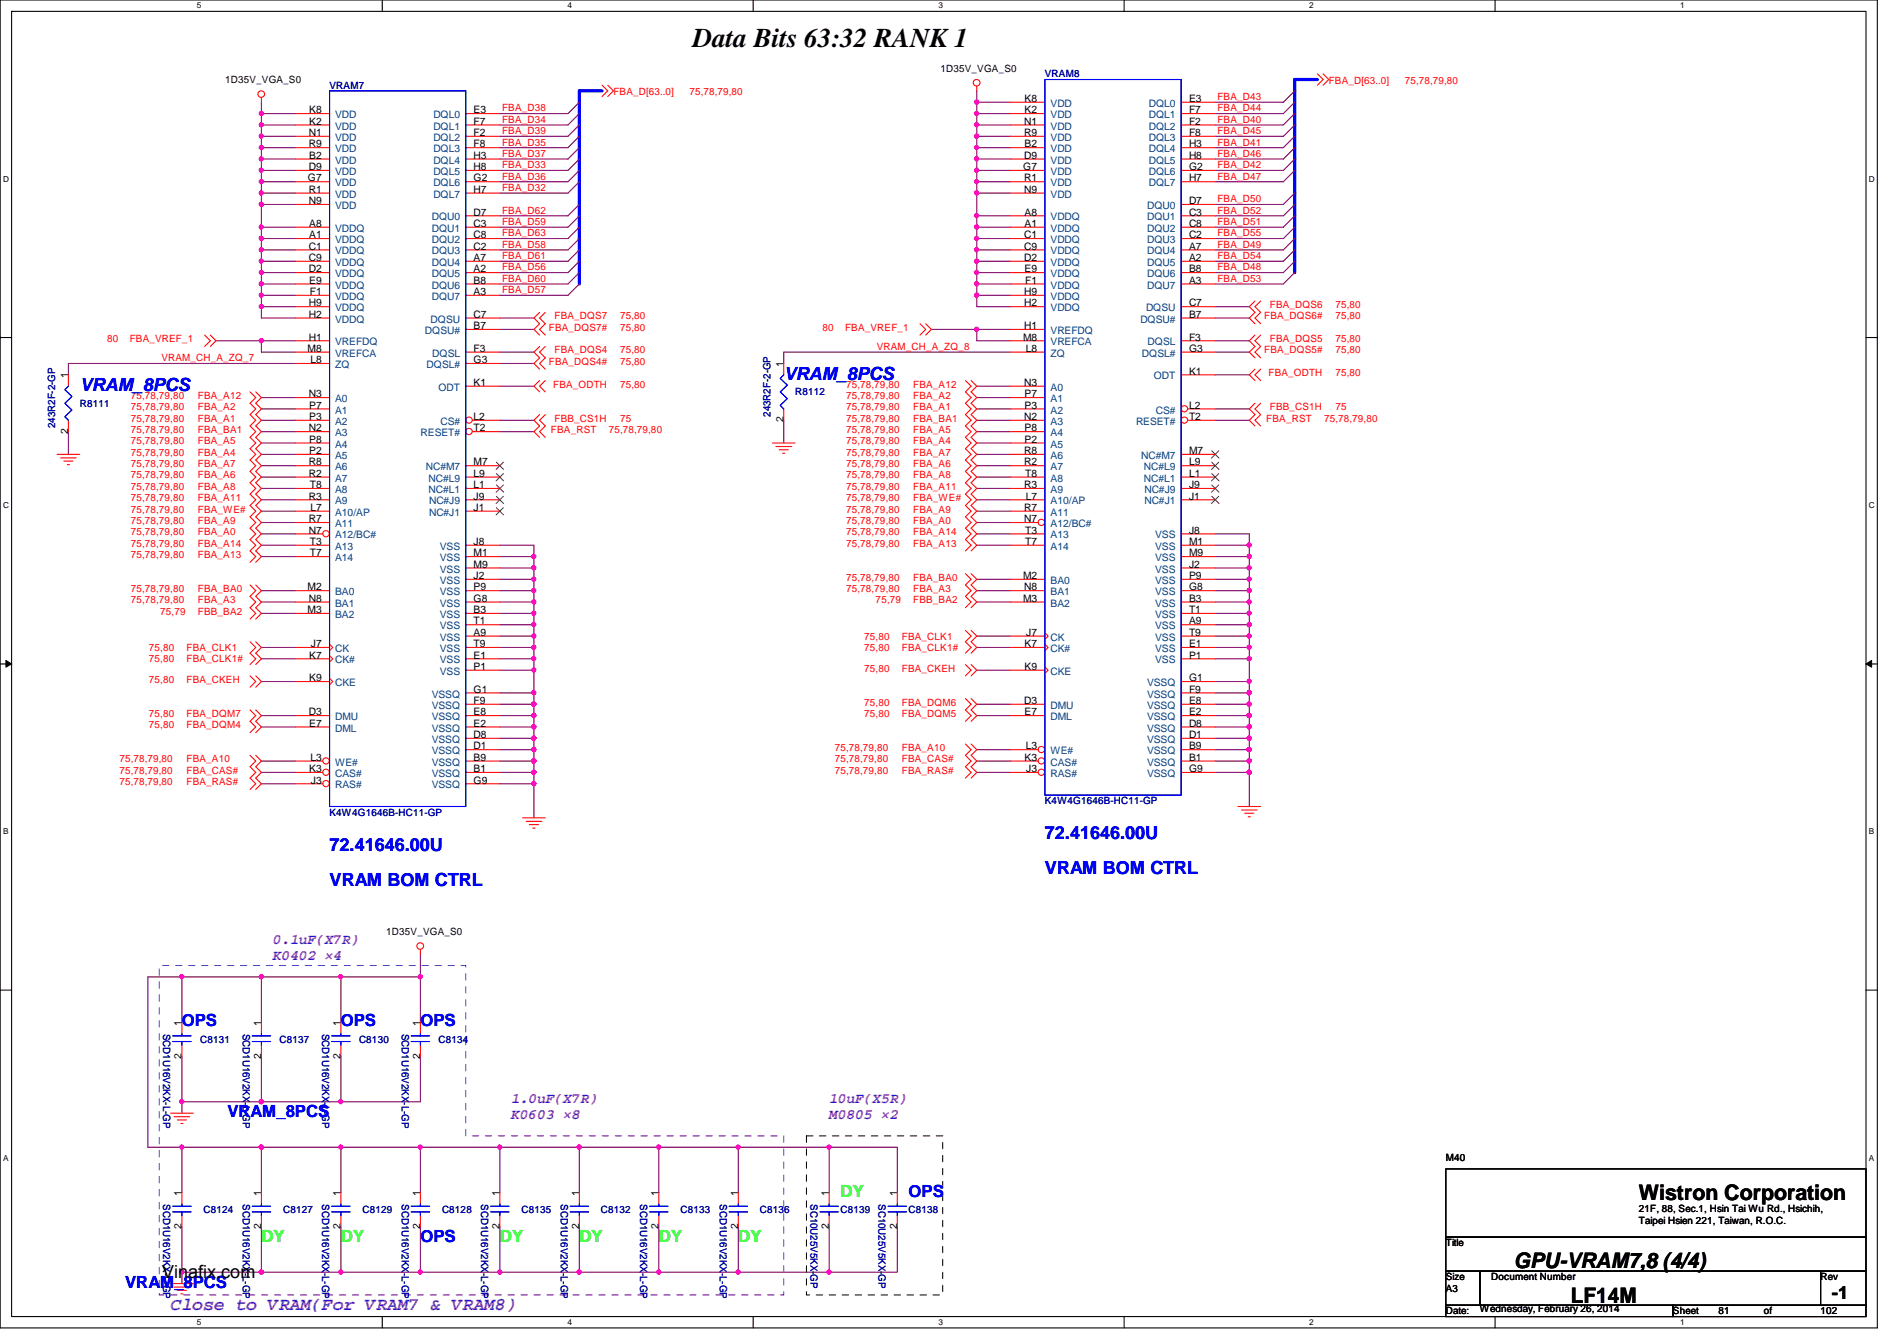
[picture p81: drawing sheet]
<svg xmlns="http://www.w3.org/2000/svg" width="297mm" height="210mm" viewBox="0 0 297 210" stroke-linecap="round" stroke-linejoin="round" font-family="sans-serif">
<defs><g id="words">
<text font-size="4.2" x="108.5" y="7.4">Data Bits 63:32 RANK 1</text>
<g font-size="3.3">
<text x="256.6" y="187.9">Wistron Corporation</text>
<text x="237.1" y="198.5">GPU-VRAM7,8 (4/4)</text>
<text x="246" y="203.9">LF14M</text>
</g>
<g font-size="2.8" fill="#00f">
<text x="122.7" y="59.5">VRAM_8PCS</text>
<text x="12.5" y="61.3">VRAM_8PCS</text>
<text x="163.6" y="131.4">72.41646.00U</text>
<text x="51.6" y="133.1">72.41646.00U</text>
<text x="163.6" y="136.9">VRAM BOM CTRL</text>
<text x="51.6" y="138.6">VRAM BOM CTRL</text>
</g>
<g font-size="2.8">
<text x="25.4" y="200.1">Vinafix.com</text>
<text x="286.8" y="203.4">-1</text>
</g>
<text font-size="2.8" fill="#8000ff" x="26.7" y="205.1">Close to VRAM(For VRAM7 &amp; VRAM8)</text>
<g font-size="2.6" fill="#00f">
<text x="28.5" y="160.7">OPS</text>
<text x="53.4" y="160.7">OPS</text>
<text x="65.8" y="160.7">OPS</text>
<text x="35.6" y="174.9">VRAM_8PCS</text>
<text x="142.3" y="187.3">OPS</text>
<text x="65.8" y="194.4">OPS</text>
<text x="19.6" y="201.5">VRAM_8PCS</text>
</g>
<g font-size="2.6" fill="#0f0">
<text x="131.6" y="187.3">DY</text>
<text x="40.9" y="194.4">DY</text>
<text x="53.4" y="194.4">DY</text>
<text x="78.3" y="194.4">DY</text>
<text x="90.7" y="194.4">DY</text>
<text x="103.2" y="194.4">DY</text>
<text x="115.6" y="194.4">DY</text>
</g>
<g font-size="2.3" fill="#8000ff">
<text x="42.7" y="147.7">0.1uF(X7R)</text>
<text x="42.7" y="150.3">K0402 ×4</text>
<text x="80" y="172.6">1.0uF(X7R)</text>
<text x="129.8" y="172.6">10uF(X5R)</text>
<text x="80" y="175.2">K0603 ×8</text>
<text x="129.8" y="175.2">M0805 ×2</text>
</g>
<g font-size="1.6">
<text x="147.3" y="11.2">1D35V_VGA_S0</text>
<text x="35.3" y="13">1D35V_VGA_S0</text>
<text x="48.4" y="17.7">K8</text>
<text x="74.2" y="17.7">E3</text>
<text x="160.4" y="17.7">K2</text>
<text x="160.4" y="16">K8</text>
<text x="186.2" y="17.7">F7</text>
<text x="186.2" y="16">E3</text>
<text x="48.3" y="21.3">N1</text>
<text x="48.3" y="23.1">R9</text>
<text x="48.4" y="19.5">K2</text>
<text x="74.2" y="23.1">F8</text>
<text x="74.2" y="21.3">F2</text>
<text x="74.2" y="19.5">F7</text>
<text x="160.4" y="19.5">N1</text>
<text x="160.4" y="21.3">R9</text>
<text x="160.4" y="23.1">B2</text>
<text x="186.2" y="23.1">H3</text>
<text x="186.2" y="21.3">F8</text>
<text x="186.2" y="19.5">F2</text>
<text x="48.2" y="28.4">G7</text>
<text x="48.3" y="26.6">D9</text>
<text x="48.4" y="24.8">B2</text>
<text x="74.2" y="28.4">G2</text>
<text x="74.2" y="26.6">H8</text>
<text x="74.2" y="24.8">H3</text>
<text x="160.2" y="26.6">G7</text>
<text x="160.4" y="24.8">D9</text>
<text x="160.4" y="28.4">R1</text>
<text x="186.2" y="28.4">H7</text>
<text x="186.2" y="26.6">G2</text>
<text x="186.2" y="24.8">H8</text>
<text x="48.3" y="32">N9</text>
<text x="48.3" y="30.2">R1</text>
<text x="48.4" y="35.5">A8</text>
<text x="74.2" y="33.7">D7</text>
<text x="74.2" y="35.5">C3</text>
<text x="74.2" y="30.2">H7</text>
<text x="160.4" y="30.2">N9</text>
<text x="160.4" y="35.5">A1</text>
<text x="160.4" y="33.7">A8</text>
<text x="186.2" y="32">D7</text>
<text x="186.2" y="33.7">C3</text>
<text x="186.2" y="35.5">C8</text>
<text x="48.3" y="39.1">C1</text>
<text x="48.3" y="40.9">C9</text>
<text x="48.4" y="37.3">A1</text>
<text x="74.2" y="37.3">C8</text>
<text x="74.2" y="39.1">C2</text>
<text x="74.2" y="40.9">A7</text>
<text x="160.4" y="37.3">C1</text>
<text x="160.4" y="39.1">C9</text>
<text x="160.4" y="40.9">D2</text>
<text x="186.2" y="37.3">C2</text>
<text x="186.2" y="39.1">A7</text>
<text x="186.2" y="40.9">A2</text>
<text x="48.3" y="42.6">D2</text>
<text x="48.3" y="48">H9</text>
<text x="48.4" y="44.4">E9</text>
<text x="48.5" y="46.2">F1</text>
<text x="74.2" y="42.6">A2</text>
<text x="74.2" y="44.4">B8</text>
<text x="74.2" y="46.2">A3</text>
<text x="160.4" y="48">H2</text>
<text x="160.4" y="46.2">H9</text>
<text x="160.4" y="42.6">E9</text>
<text x="160.5" y="44.4">F1</text>
<text x="186.2" y="42.6">B8</text>
<text x="186.2" y="44.4">A3</text>
<text x="186.2" y="48">C7</text>
<text x="48.3" y="49.7">H2</text>
<text x="48.3" y="53.3">H1</text>
<text x="74.2" y="49.7">C7</text>
<text x="74.2" y="51.5">B7</text>
<text x="160.2" y="53.3">M8</text>
<text x="160.4" y="51.5">H1</text>
<text x="186.2" y="53.3">F3</text>
<text x="186.2" y="49.7">B7</text>
<text x="10.7" y="59.2" transform="rotate(-90 10.7 59.2)">1</text>
<text x="48.2" y="55.1">M8</text>
<text x="48.6" y="56.9">L8</text>
<text x="74.2" y="55.1">F3</text>
<text x="74.2" y="56.9">G3</text>
<text x="122.7" y="57.4" transform="rotate(-90 122.7 57.4)">1</text>
<text x="160.6" y="55.1">L8</text>
<text x="186.2" y="55.1">G3</text>
<text x="186.2" y="58.6">K1</text>
<text x="48.3" y="62.2">N3</text>
<text x="48.4" y="64">P7</text>
<text x="48.4" y="65.7">P3</text>
<text x="74.2" y="65.7">L2</text>
<text x="74.2" y="60.4">K1</text>
<text x="160.4" y="60.4">N3</text>
<text x="160.4" y="65.7">N2</text>
<text x="160.4" y="62.2">P7</text>
<text x="160.4" y="64">P3</text>
<text x="186.2" y="64">L2</text>
<text x="186.2" y="65.7">T2</text>
<text x="10.7" y="67.9" transform="rotate(-90 10.7 67.9)">2</text>
<text x="48.3" y="67.5">N2</text>
<text x="48.4" y="69.3">P8</text>
<text x="48.4" y="71.1">P2</text>
<text x="74.2" y="67.5">T2</text>
<text x="122.7" y="66.1" transform="rotate(-90 122.7 66.1)">2</text>
<text x="160.4" y="71.1">R8</text>
<text x="160.4" y="67.5">P8</text>
<text x="160.4" y="69.3">P2</text>
<text x="186.2" y="71.1">M7</text>
<text x="48.3" y="72.9">R8</text>
<text x="48.3" y="74.6">R2</text>
<text x="48.5" y="76.4">T8</text>
<text x="74.2" y="76.4">L1</text>
<text x="74.2" y="74.6">L9</text>
<text x="74.2" y="72.9">M7</text>
<text x="160.4" y="72.9">R2</text>
<text x="160.4" y="76.4">R3</text>
<text x="160.5" y="74.6">T8</text>
<text x="186.2" y="74.6">L1</text>
<text x="186.2" y="72.9">L9</text>
<text x="186.2" y="76.4">J9</text>
<text x="48.3" y="78.2">R3</text>
<text x="48.3" y="81.7">R7</text>
<text x="48.3" y="83.5">N7</text>
<text x="48.6" y="80">L7</text>
<text x="74.2" y="80">J1</text>
<text x="74.2" y="78.2">J9</text>
<text x="160.4" y="80">R7</text>
<text x="160.4" y="81.7">N7</text>
<text x="160.5" y="83.5">T3</text>
<text x="160.6" y="78.2">L7</text>
<text x="186.2" y="83.5">J8</text>
<text x="186.2" y="78.2">J1</text>
<text x="48.5" y="87.1">T7</text>
<text x="48.5" y="85.3">T3</text>
<text x="74.2" y="85.3">J8</text>
<text x="74.2" y="87.1">M1</text>
<text x="74.2" y="88.9">M9</text>
<text x="160.5" y="85.3">T7</text>
<text x="186.2" y="88.9">J2</text>
<text x="186.2" y="85.3">M1</text>
<text x="186.2" y="87.1">M9</text>
<text x="48.2" y="92.4">M2</text>
<text x="48.2" y="96">M3</text>
<text x="48.3" y="94.2">N8</text>
<text x="74.2" y="96">B3</text>
<text x="74.2" y="94.2">G8</text>
<text x="74.2" y="90.6">J2</text>
<text x="74.2" y="92.4">P9</text>
<text x="160.2" y="90.6">M2</text>
<text x="160.2" y="94.2">M3</text>
<text x="160.4" y="92.4">N8</text>
<text x="186.2" y="94.2">B3</text>
<text x="186.2" y="92.4">G8</text>
<text x="186.2" y="90.6">P9</text>
<text x="186.2" y="96">T1</text>
<text x="48.7" y="101.3">J7</text>
<text x="74.2" y="99.5">A9</text>
<text x="74.2" y="97.7">T1</text>
<text x="74.2" y="101.3">T9</text>
<text x="160.4" y="101.3">K7</text>
<text x="160.7" y="99.5">J7</text>
<text x="186.2" y="97.7">A9</text>
<text x="186.2" y="101.3">E1</text>
<text x="186.2" y="99.5">T9</text>
<text x="48.4" y="103.1">K7</text>
<text x="48.4" y="106.6">K9</text>
<text x="74.2" y="103.1">E1</text>
<text x="74.2" y="104.9">P1</text>
<text x="160.4" y="104.9">K9</text>
<text x="186.2" y="106.6">G1</text>
<text x="186.2" y="103.1">P1</text>
<text x="48.3" y="112">D3</text>
<text x="48.4" y="113.7">E7</text>
<text x="74.2" y="113.7">E2</text>
<text x="74.2" y="112">E8</text>
<text x="74.2" y="110.2">F9</text>
<text x="74.2" y="108.4">G1</text>
<text x="160.4" y="110.2">D3</text>
<text x="160.4" y="112">E7</text>
<text x="186.2" y="113.7">D8</text>
<text x="186.2" y="112">E2</text>
<text x="186.2" y="110.2">E8</text>
<text x="186.2" y="108.4">F9</text>
<text x="48.6" y="119.1">L3</text>
<text x="74.2" y="119.1">B9</text>
<text x="74.2" y="117.3">D1</text>
<text x="74.2" y="115.5">D8</text>
<text x="160.4" y="119.1">K3</text>
<text x="160.6" y="117.3">L3</text>
<text x="186.2" y="119.1">B1</text>
<text x="186.2" y="117.3">B9</text>
<text x="186.2" y="115.5">D1</text>
<text x="48.4" y="120.9">K3</text>
<text x="48.7" y="122.6">J3</text>
<text x="74.2" y="120.9">B1</text>
<text x="74.2" y="122.6">G9</text>
<text x="160.7" y="120.9">J3</text>
<text x="186.2" y="120.9">G9</text>
<text x="60.5" y="146.3">1D35V_VGA_S0</text>
<text x="28.4" y="160.6" transform="rotate(-90 28.4 160.6)">1</text>
<text x="40.9" y="160.6" transform="rotate(-90 40.9 160.6)">1</text>
<text x="53.3" y="160.6" transform="rotate(-90 53.3 160.6)">1</text>
<text x="65.8" y="160.6" transform="rotate(-90 65.8 160.6)">1</text>
<text x="28.4" y="165.7" transform="rotate(-90 28.4 165.7)">2</text>
<text x="40.9" y="165.7" transform="rotate(-90 40.9 165.7)">2</text>
<text x="53.3" y="165.7" transform="rotate(-90 53.3 165.7)">2</text>
<text x="65.8" y="165.7" transform="rotate(-90 65.8 165.7)">2</text>
<text x="226.4" y="181.7">M40</text>
<text x="28.4" y="187.2" transform="rotate(-90 28.4 187.2)">1</text>
<text x="40.9" y="187.2" transform="rotate(-90 40.9 187.2)">1</text>
<text x="53.3" y="187.2" transform="rotate(-90 53.3 187.2)">1</text>
<text x="65.8" y="187.2" transform="rotate(-90 65.8 187.2)">1</text>
<text x="78.2" y="187.2" transform="rotate(-90 78.2 187.2)">1</text>
<text x="90.7" y="187.2" transform="rotate(-90 90.7 187.2)">1</text>
<text x="103.1" y="187.2" transform="rotate(-90 103.1 187.2)">1</text>
<text x="115.6" y="187.2" transform="rotate(-90 115.6 187.2)">1</text>
<text x="129.8" y="187.2" transform="rotate(-90 129.8 187.2)">1</text>
<text x="140.5" y="187.2" transform="rotate(-90 140.5 187.2)">1</text>
<text x="256.6" y="189.7">21F, 88, Sec.1, Hsin Tai Wu Rd., Hsichih,</text>
<text x="256.6" y="191.6">Taipei Hsien 221, Taiwan, R.O.C.</text>
<text x="28.4" y="192.4" transform="rotate(-90 28.4 192.4)">2</text>
<text x="40.9" y="192.4" transform="rotate(-90 40.9 192.4)">2</text>
<text x="53.3" y="192.4" transform="rotate(-90 53.3 192.4)">2</text>
<text x="65.8" y="192.4" transform="rotate(-90 65.8 192.4)">2</text>
<text x="78.2" y="192.4" transform="rotate(-90 78.2 192.4)">2</text>
<text x="90.7" y="192.4" transform="rotate(-90 90.7 192.4)">2</text>
<text x="103.1" y="192.4" transform="rotate(-90 103.1 192.4)">2</text>
<text x="115.6" y="192.4" transform="rotate(-90 115.6 192.4)">2</text>
<text x="129.8" y="192.4" transform="rotate(-90 129.8 192.4)">2</text>
<text x="140.5" y="192.4" transform="rotate(-90 140.5 192.4)">2</text>
<text x="226.4" y="195.1">Title</text>
<text x="226.4" y="200.4">Size</text>
<text x="226.4" y="202.2">A3</text>
<text x="233.5" y="200.4">Document Number</text>
<text x="285.1" y="200.4">Rev</text>
<text x="226.4" y="205.7">Date:</text>
<text x="231.7" y="205.4">Wednesday, February 26, 2014</text>
<text x="262" y="205.7">Sheet</text>
<text x="269.1" y="205.7">81</text>
<text x="276.2" y="205.7">of</text>
<text x="285.1" y="205.7">102</text>
</g>
<g font-size="1.6" fill="#000080">
<text x="51.6" y="13.9">VRAM7</text>
<text x="163.6" y="12.1">VRAM8</text>
<text x="12.5" y="63.7">R8111</text>
<text x="120.6" y="65.2" transform="rotate(-90 120.6 65.2)">243R2F-2-GP</text>
<text x="124.5" y="61.9">R8112</text>
<text x="8.6" y="67" transform="rotate(-90 8.6 67)">243R2F-2-GP</text>
<text x="163.6" y="125.9">K4W4G1646B-HC11-GP</text>
<text x="51.6" y="127.7">K4W4G1646B-HC11-GP</text>
<text x="25.6" y="161.8" transform="rotate(90 25.6 161.8)">SCD1U16V2KX-L-GP</text>
<text x="38" y="161.8" transform="rotate(90 38 161.8)">SCD1U16V2KX-L-GP</text>
<text x="50.5" y="161.8" transform="rotate(90 50.5 161.8)">SCD1U16V2KX-L-GP</text>
<text x="62.9" y="161.8" transform="rotate(90 62.9 161.8)">SCD1U16V2KX-L-GP</text>
<text x="31.3" y="163.2">C8131</text>
<text x="43.8" y="163.2">C8137</text>
<text x="56.2" y="163.2">C8130</text>
<text x="68.7" y="163.2">C8134</text>
<text x="25.6" y="188.5" transform="rotate(90 25.6 188.5)">SCD1U16V2KX-L-GP</text>
<text x="31.9" y="189.9">C8124</text>
<text x="38" y="188.5" transform="rotate(90 38 188.5)">SCD1U16V2KX-L-GP</text>
<text x="44.3" y="189.9">C8127</text>
<text x="50.5" y="188.5" transform="rotate(90 50.5 188.5)">SCD1U16V2KX-L-GP</text>
<text x="56.8" y="189.9">C8129</text>
<text x="62.9" y="188.5" transform="rotate(90 62.9 188.5)">SCD1U16V2KX-L-GP</text>
<text x="69.2" y="189.9">C8128</text>
<text x="75.4" y="188.5" transform="rotate(90 75.4 188.5)">SCD1U16V2KX-L-GP</text>
<text x="81.7" y="189.9">C8135</text>
<text x="87.8" y="188.5" transform="rotate(90 87.8 188.5)">SCD1U16V2KX-L-GP</text>
<text x="94.1" y="189.9">C8132</text>
<text x="100.2" y="188.5" transform="rotate(90 100.2 188.5)">SCD1U16V2KX-L-GP</text>
<text x="106.5" y="189.9">C8133</text>
<text x="112.7" y="188.5" transform="rotate(90 112.7 188.5)">SCD1U16V2KX-L-GP</text>
<text x="119" y="189.9">C8136</text>
<text x="126.9" y="188.5" transform="rotate(90 126.9 188.5)">SC10U25V5KX-GP</text>
<text x="131.6" y="189.9">C8139</text>
<text x="137.6" y="188.5" transform="rotate(90 137.6 188.5)">SC10U25V5KX-GP</text>
<text x="142.3" y="189.9">C8138</text>
</g>
<g font-size="1.6" fill="#f00">
<text x="78.6" y="17.4">FBA_D38</text>
<text x="96.1" y="14.9">FBA_D[63..0]</text>
<text x="107.9" y="14.9">75,78,79,80</text>
<text x="190.6" y="17.4">FBA_D44</text>
<text x="190.6" y="15.7">FBA_D43</text>
<text x="208.1" y="13.2">FBA_D[63..0]</text>
<text x="220" y="13.2">75,78,79,80</text>
<text x="78.6" y="21">FBA_D39</text>
<text x="78.6" y="19.2">FBA_D34</text>
<text x="78.6" y="22.8">FBA_D35</text>
<text x="190.6" y="19.2">FBA_D40</text>
<text x="190.6" y="22.8">FBA_D41</text>
<text x="190.6" y="21">FBA_D45</text>
<text x="78.6" y="26.3">FBA_D33</text>
<text x="78.6" y="24.6">FBA_D37</text>
<text x="78.6" y="28.1">FBA_D36</text>
<text x="78.6" y="29.9">FBA_D32</text>
<text x="190.6" y="24.6">FBA_D46</text>
<text x="190.6" y="26.3">FBA_D42</text>
<text x="190.6" y="28.1">FBA_D47</text>
<text x="78.6" y="33.4">FBA_D62</text>
<text x="78.6" y="35.2">FBA_D59</text>
<text x="190.6" y="31.7">FBA_D50</text>
<text x="190.6" y="35.2">FBA_D51</text>
<text x="190.6" y="33.4">FBA_D52</text>
<text x="78.6" y="40.6">FBA_D61</text>
<text x="78.6" y="37">FBA_D63</text>
<text x="78.6" y="38.8">FBA_D58</text>
<text x="190.6" y="40.6">FBA_D54</text>
<text x="190.6" y="38.8">FBA_D49</text>
<text x="190.6" y="37">FBA_D55</text>
<text x="78.6" y="42.3">FBA_D56</text>
<text x="78.6" y="44.1">FBA_D60</text>
<text x="78.6" y="45.9">FBA_D57</text>
<text x="190.6" y="42.3">FBA_D48</text>
<text x="190.6" y="44.1">FBA_D53</text>
<text x="16.8" y="53.6">80</text>
<text x="20.3" y="53.6">FBA_VREF_1</text>
<text x="85.9" y="51.8">FBA_DQS7#</text>
<text x="86.8" y="50">FBA_DQS7</text>
<text x="97.1" y="51.8">75,80</text>
<text x="97.1" y="50">75,80</text>
<text x="128.8" y="51.8">80</text>
<text x="132.3" y="51.8">FBA_VREF_1</text>
<text x="197.9" y="50">FBA_DQS6#</text>
<text x="198.8" y="53.6">FBA_DQS5</text>
<text x="198.8" y="48.2">FBA_DQS6</text>
<text x="209.1" y="50">75,80</text>
<text x="209.1" y="53.6">75,80</text>
<text x="209.1" y="48.2">75,80</text>
<text x="25.3" y="56.6">VRAM_CH_A_ZQ_7</text>
<text x="85.9" y="57.1">FBA_DQS4#</text>
<text x="86.8" y="55.3">FBA_DQS4</text>
<text x="97.1" y="57.1">75,80</text>
<text x="97.1" y="55.3">75,80</text>
<text x="137.3" y="54.8">VRAM_CH_A_ZQ_8</text>
<text x="197.9" y="55.3">FBA_DQS5#</text>
<text x="198.6" y="58.9">FBA_ODTH</text>
<text x="209.1" y="55.3">75,80</text>
<text x="209.1" y="58.9">75,80</text>
<text x="20.5" y="66">75,78,79,80</text>
<text x="20.5" y="62.4">75,78,79,80</text>
<text x="20.5" y="64.2">75,78,79,80</text>
<text x="31" y="66">FBA_A1</text>
<text x="31" y="62.4">FBA_A12</text>
<text x="31" y="64.2">FBA_A2</text>
<text x="86.6" y="60.7">FBA_ODTH</text>
<text x="86.8" y="66">FBB_CS1H</text>
<text x="97.1" y="60.7">75,80</text>
<text x="97.1" y="66">75</text>
<text x="132.5" y="66">75,78,79,80</text>
<text x="132.5" y="64.2">75,78,79,80</text>
<text x="132.5" y="62.4">75,78,79,80</text>
<text x="132.5" y="60.7">75,78,79,80</text>
<text x="143" y="66">FBA_BA1</text>
<text x="143" y="64.2">FBA_A1</text>
<text x="143" y="62.4">FBA_A2</text>
<text x="143" y="60.7">FBA_A12</text>
<text x="198.3" y="66">FBA_RST</text>
<text x="198.8" y="64.2">FBB_CS1H</text>
<text x="207.3" y="66">75,78,79,80</text>
<text x="209.1" y="64.2">75</text>
<text x="20.5" y="67.8">75,78,79,80</text>
<text x="20.5" y="69.6">75,78,79,80</text>
<text x="20.5" y="71.3">75,78,79,80</text>
<text x="31" y="67.8">FBA_BA1</text>
<text x="31" y="69.6">FBA_A5</text>
<text x="31" y="71.3">FBA_A4</text>
<text x="86.3" y="67.8">FBA_RST</text>
<text x="95.3" y="67.8">75,78,79,80</text>
<text x="132.5" y="67.8">75,78,79,80</text>
<text x="132.5" y="71.3">75,78,79,80</text>
<text x="132.5" y="69.6">75,78,79,80</text>
<text x="143" y="67.8">FBA_A5</text>
<text x="143" y="71.3">FBA_A7</text>
<text x="143" y="69.6">FBA_A4</text>
<text x="20.5" y="74.9">75,78,79,80</text>
<text x="20.5" y="76.7">75,78,79,80</text>
<text x="20.5" y="73.1">75,78,79,80</text>
<text x="31" y="74.9">FBA_A6</text>
<text x="31" y="76.7">FBA_A8</text>
<text x="31" y="73.1">FBA_A7</text>
<text x="132.5" y="74.9">75,78,79,80</text>
<text x="132.5" y="73.1">75,78,79,80</text>
<text x="132.5" y="76.7">75,78,79,80</text>
<text x="143" y="74.9">FBA_A8</text>
<text x="143" y="73.1">FBA_A6</text>
<text x="143" y="76.7">FBA_A11</text>
<text x="20.5" y="78.4">75,78,79,80</text>
<text x="20.5" y="83.8">75,78,79,80</text>
<text x="20.5" y="80.2">75,78,79,80</text>
<text x="20.5" y="82">75,78,79,80</text>
<text x="31" y="78.4">FBA_A11</text>
<text x="31" y="83.8">FBA_A0</text>
<text x="31" y="80.2">FBA_WE#</text>
<text x="31" y="82">FBA_A9</text>
<text x="132.5" y="78.4">75,78,79,80</text>
<text x="132.5" y="83.8">75,78,79,80</text>
<text x="132.5" y="82">75,78,79,80</text>
<text x="132.5" y="80.2">75,78,79,80</text>
<text x="143" y="78.4">FBA_WE#</text>
<text x="143" y="83.8">FBA_A14</text>
<text x="143" y="82">FBA_A0</text>
<text x="143" y="80.2">FBA_A9</text>
<text x="20.5" y="85.6">75,78,79,80</text>
<text x="20.5" y="87.3">75,78,79,80</text>
<text x="31" y="85.6">FBA_A14</text>
<text x="31" y="87.3">FBA_A13</text>
<text x="132.5" y="85.6">75,78,79,80</text>
<text x="143" y="85.6">FBA_A13</text>
<text x="20.5" y="92.7">75,78,79,80</text>
<text x="20.5" y="94.4">75,78,79,80</text>
<text x="31" y="92.7">FBA_BA0</text>
<text x="31" y="94.4">FBA_A3</text>
<text x="132.5" y="90.9">75,78,79,80</text>
<text x="132.5" y="92.7">75,78,79,80</text>
<text x="137.1" y="94.4">75,79</text>
<text x="143" y="90.9">FBA_BA0</text>
<text x="143" y="92.7">FBA_A3</text>
<text x="143" y="94.4">FBB_BA2</text>
<text x="23.3" y="101.9">75,80</text>
<text x="25.1" y="96.2">75,79</text>
<text x="29.2" y="101.9">FBA_CLK1</text>
<text x="31" y="96.2">FBB_BA2</text>
<text x="135.3" y="101.9">75,80</text>
<text x="135.3" y="100.1">75,80</text>
<text x="141.2" y="101.9">FBA_CLK1#</text>
<text x="141.2" y="100.1">FBA_CLK1</text>
<text x="23.3" y="103.7">75,80</text>
<text x="23.3" y="106.9">75,80</text>
<text x="29.2" y="103.7">FBA_CLK1#</text>
<text x="29.2" y="106.9">FBA_CKEH</text>
<text x="135.3" y="105.1">75,80</text>
<text x="141.2" y="105.1">FBA_CKEH</text>
<text x="23.3" y="112.2">75,80</text>
<text x="29.2" y="112.2">FBA_DQM7</text>
<text x="135.3" y="110.4">75,80</text>
<text x="135.3" y="112.2">75,80</text>
<text x="141.2" y="110.4">FBA_DQM6</text>
<text x="141.2" y="112.2">FBA_DQM5</text>
<text x="18.7" y="119.3">75,78,79,80</text>
<text x="23.3" y="114">75,80</text>
<text x="29.2" y="114">FBA_DQM4</text>
<text x="29.2" y="119.3">FBA_A10</text>
<text x="130.7" y="119.3">75,78,79,80</text>
<text x="130.7" y="117.6">75,78,79,80</text>
<text x="141.2" y="119.3">FBA_CAS#</text>
<text x="141.2" y="117.6">FBA_A10</text>
<text x="18.7" y="122.9">75,78,79,80</text>
<text x="18.7" y="121.1">75,78,79,80</text>
<text x="29.2" y="122.9">FBA_RAS#</text>
<text x="29.2" y="121.1">FBA_CAS#</text>
<text x="130.7" y="121.1">75,78,79,80</text>
<text x="141.2" y="121.1">FBA_RAS#</text>
</g>
<g font-size="1.6" fill="#004080">
<text x="164.5" y="16.7">VDD</text>
<text x="179.9" y="16.7">DQL0</text>
<text x="52.5" y="20.3">VDD</text>
<text x="52.5" y="18.5">VDD</text>
<text x="52.5" y="22.1">VDD</text>
<text x="52.5" y="23.8">VDD</text>
<text x="67.9" y="23.8">DQL3</text>
<text x="67.9" y="22.1">DQL2</text>
<text x="67.9" y="20.3">DQL1</text>
<text x="67.9" y="18.5">DQL0</text>
<text x="164.5" y="23.8">VDD</text>
<text x="164.5" y="18.5">VDD</text>
<text x="164.5" y="20.3">VDD</text>
<text x="164.5" y="22.1">VDD</text>
<text x="179.9" y="23.8">DQL4</text>
<text x="179.9" y="22.1">DQL3</text>
<text x="179.9" y="20.3">DQL2</text>
<text x="179.9" y="18.5">DQL1</text>
<text x="52.5" y="25.6">VDD</text>
<text x="52.5" y="27.4">VDD</text>
<text x="52.5" y="29.2">VDD</text>
<text x="67.9" y="29.2">DQL6</text>
<text x="67.9" y="27.4">DQL5</text>
<text x="67.9" y="25.6">DQL4</text>
<text x="164.5" y="25.6">VDD</text>
<text x="164.5" y="27.4">VDD</text>
<text x="164.5" y="29.2">VDD</text>
<text x="179.9" y="29.2">DQL7</text>
<text x="179.9" y="27.4">DQL6</text>
<text x="179.9" y="25.6">DQL5</text>
<text x="52.5" y="32.7">VDD</text>
<text x="52.5" y="30.9">VDD</text>
<text x="67.6" y="34.5">DQU0</text>
<text x="67.9" y="30.9">DQL7</text>
<text x="164.5" y="30.9">VDD</text>
<text x="164.5" y="34.5">VDDQ</text>
<text x="179.6" y="32.7">DQU0</text>
<text x="179.6" y="34.5">DQU1</text>
<text x="52.5" y="38.1">VDDQ</text>
<text x="52.5" y="36.3">VDDQ</text>
<text x="52.5" y="39.8">VDDQ</text>
<text x="52.5" y="41.6">VDDQ</text>
<text x="67.6" y="36.3">DQU1</text>
<text x="67.6" y="38.1">DQU2</text>
<text x="67.6" y="39.8">DQU3</text>
<text x="67.6" y="41.6">DQU4</text>
<text x="164.5" y="36.3">VDDQ</text>
<text x="164.5" y="38.1">VDDQ</text>
<text x="164.5" y="39.8">VDDQ</text>
<text x="164.5" y="41.6">VDDQ</text>
<text x="179.6" y="36.3">DQU2</text>
<text x="179.6" y="38.1">DQU3</text>
<text x="179.6" y="39.8">DQU4</text>
<text x="179.6" y="41.6">DQU5</text>
<text x="52.5" y="43.4">VDDQ</text>
<text x="52.5" y="45.2">VDDQ</text>
<text x="52.5" y="46.9">VDDQ</text>
<text x="67.6" y="43.4">DQU5</text>
<text x="67.6" y="45.2">DQU6</text>
<text x="67.6" y="46.9">DQU7</text>
<text x="164.5" y="43.4">VDDQ</text>
<text x="164.5" y="45.2">VDDQ</text>
<text x="164.5" y="46.9">VDDQ</text>
<text x="179.6" y="43.4">DQU6</text>
<text x="179.6" y="45.2">DQU7</text>
<text x="52.5" y="50.5">VDDQ</text>
<text x="52.5" y="48.7">VDDQ</text>
<text x="66.5" y="52.3">DQSU#</text>
<text x="67.4" y="50.5">DQSU</text>
<text x="164.5" y="48.7">VDDQ</text>
<text x="164.5" y="52.3">VREFDQ</text>
<text x="178.6" y="50.5">DQSU#</text>
<text x="179.4" y="48.7">DQSU</text>
<text x="52.5" y="57.6">ZQ</text>
<text x="52.5" y="55.8">VREFCA</text>
<text x="52.5" y="54.1">VREFDQ</text>
<text x="66.8" y="57.6">DQSL#</text>
<text x="67.7" y="55.8">DQSL</text>
<text x="164.5" y="55.8">ZQ</text>
<text x="164.5" y="54.1">VREFCA</text>
<text x="178.8" y="55.8">DQSL#</text>
<text x="179.7" y="54.1">DQSL</text>
<text x="180.7" y="59.4">ODT</text>
<text x="52.5" y="62.9">A0</text>
<text x="52.5" y="64.7">A1</text>
<text x="68.7" y="61.2">ODT</text>
<text x="164.5" y="61.2">A0</text>
<text x="164.5" y="62.9">A1</text>
<text x="164.5" y="64.7">A2</text>
<text x="181" y="64.7">CS#</text>
<text x="52.5" y="66.5">A2</text>
<text x="52.5" y="68.3">A3</text>
<text x="52.5" y="70.1">A4</text>
<text x="52.5" y="71.8">A5</text>
<text x="65.9" y="68.3">RESET#</text>
<text x="69" y="66.5">CS#</text>
<text x="164.5" y="66.5">A3</text>
<text x="164.5" y="68.3">A4</text>
<text x="164.5" y="70.1">A5</text>
<text x="164.5" y="71.8">A6</text>
<text x="177.9" y="66.5">RESET#</text>
<text x="178.7" y="71.8">NC#M7</text>
<text x="52.5" y="73.6">A6</text>
<text x="52.5" y="75.4">A7</text>
<text x="52.5" y="77.2">A8</text>
<text x="66.7" y="73.6">NC#M7</text>
<text x="67.1" y="77.2">NC#L1</text>
<text x="67.1" y="75.4">NC#L9</text>
<text x="164.5" y="73.6">A7</text>
<text x="164.5" y="75.4">A8</text>
<text x="164.5" y="77.2">A9</text>
<text x="179.1" y="75.4">NC#L1</text>
<text x="179.1" y="73.6">NC#L9</text>
<text x="179.2" y="77.2">NC#J9</text>
<text x="52.5" y="79">A9</text>
<text x="52.5" y="80.7">A10/AP</text>
<text x="52.5" y="82.5">A11</text>
<text x="67.2" y="80.7">NC#J1</text>
<text x="67.2" y="79">NC#J9</text>
<text x="164.5" y="79">A10/AP</text>
<text x="164.5" y="80.7">A11</text>
<text x="164.5" y="82.5">A12/BC#</text>
<text x="179.2" y="79">NC#J1</text>
<text x="52.5" y="87.8">A14</text>
<text x="52.5" y="84.3">A12/BC#</text>
<text x="52.5" y="86.1">A13</text>
<text x="68.9" y="86.1">VSS</text>
<text x="68.9" y="87.8">VSS</text>
<text x="68.9" y="89.6">VSS</text>
<text x="164.5" y="86.1">A14</text>
<text x="164.5" y="84.3">A13</text>
<text x="180.9" y="89.6">VSS</text>
<text x="180.9" y="84.3">VSS</text>
<text x="180.9" y="86.1">VSS</text>
<text x="180.9" y="87.8">VSS</text>
<text x="52.5" y="93.2">BA0</text>
<text x="52.5" y="95">BA1</text>
<text x="68.9" y="95">VSS</text>
<text x="68.9" y="91.4">VSS</text>
<text x="68.9" y="93.2">VSS</text>
<text x="164.5" y="91.4">BA0</text>
<text x="164.5" y="93.2">BA1</text>
<text x="164.5" y="95">BA2</text>
<text x="180.9" y="95">VSS</text>
<text x="180.9" y="93.2">VSS</text>
<text x="180.9" y="91.4">VSS</text>
<text x="52.5" y="96.7">BA2</text>
<text x="68.9" y="100.3">VSS</text>
<text x="68.9" y="96.7">VSS</text>
<text x="68.9" y="98.5">VSS</text>
<text x="164.5" y="100.3">CK</text>
<text x="180.9" y="98.5">VSS</text>
<text x="180.9" y="96.7">VSS</text>
<text x="180.9" y="100.3">VSS</text>
<text x="52.5" y="102.1">CK</text>
<text x="52.5" y="103.8">CK#</text>
<text x="52.5" y="107.4">CKE</text>
<text x="68.9" y="103.8">VSS</text>
<text x="68.9" y="105.6">VSS</text>
<text x="68.9" y="102.1">VSS</text>
<text x="164.5" y="102.1">CK#</text>
<text x="164.5" y="105.6">CKE</text>
<text x="179.6" y="107.4">VSSQ</text>
<text x="180.9" y="102.1">VSS</text>
<text x="180.9" y="103.8">VSS</text>
<text x="52.5" y="112.7">DMU</text>
<text x="67.6" y="112.7">VSSQ</text>
<text x="67.6" y="111">VSSQ</text>
<text x="67.6" y="109.2">VSSQ</text>
<text x="164.5" y="112.7">DML</text>
<text x="164.5" y="111">DMU</text>
<text x="179.6" y="112.7">VSSQ</text>
<text x="179.6" y="111">VSSQ</text>
<text x="179.6" y="109.2">VSSQ</text>
<text x="52.5" y="114.5">DML</text>
<text x="52.5" y="119.8">WE#</text>
<text x="67.6" y="119.8">VSSQ</text>
<text x="67.6" y="118.1">VSSQ</text>
<text x="67.6" y="116.3">VSSQ</text>
<text x="67.6" y="114.5">VSSQ</text>
<text x="164.5" y="119.8">CAS#</text>
<text x="164.5" y="118.1">WE#</text>
<text x="179.6" y="119.8">VSSQ</text>
<text x="179.6" y="118.1">VSSQ</text>
<text x="179.6" y="116.3">VSSQ</text>
<text x="179.6" y="114.5">VSSQ</text>
<text x="52.5" y="121.6">CAS#</text>
<text x="52.5" y="123.4">RAS#</text>
<text x="67.6" y="121.6">VSSQ</text>
<text x="67.6" y="123.4">VSSQ</text>
<text x="164.5" y="121.6">RAS#</text>
<text x="179.6" y="121.6">VSSQ</text>
</g>
<g font-size="1.3">
<text x="30.8" y="1.3">5</text>
<text x="88.9" y="1.3">4</text>
<text x="146.9" y="1.3">3</text>
<text x="205" y="1.3">2</text>
<text x="263.1" y="1.3">1</text>
<text x=".5" y="28.4">D</text>
<text x="292.6" y="28.4">D</text>
<text x=".5" y="79.5">C</text>
<text x="292.6" y="79.5">C</text>
<text x=".5" y="130.6">B</text>
<text x="292.6" y="130.6">B</text>
<text x=".5" y="181.7">A</text>
<text x="292.6" y="181.7">A</text>
<text x="30.8" y="207.4">5</text>
<text x="88.9" y="207.4">4</text>
<text x="146.9" y="207.4">3</text>
<text x="205" y="207.4">2</text>
<text x="263.1" y="207.4">1</text>
</g>
</g></defs>
<path d="M0 0h294v207.9h-294zM1.8 1.8h290.4v204.3h-290.4z" fill="none" stroke="#000" stroke-width=".17"/>
<g fill="#fff">
<path d="M30.8 .2h.7v1.4h-.7z"/>
<path d="M30.8 206.2h.7v1.4h-.7z"/>
</g>
<path d="M59.9 0v1.8M59.9 206.1v1.8" fill="none" stroke="#000" stroke-width=".17"/>
<g fill="#fff">
<path d="M88.9 .2h.6v1.4h-.6z"/>
<path d="M88.9 206.2h.6v1.4h-.6z"/>
</g>
<path d="M117.9 0v1.8M117.9 206.1v1.8" fill="none" stroke="#000" stroke-width=".17"/>
<g fill="#fff">
<path d="M146.9 .2h.7v1.4h-.7z"/>
<path d="M146.9 206.2h.7v1.4h-.7z"/>
</g>
<path d="M176 0v1.8M176 206.1v1.8" fill="none" stroke="#000" stroke-width=".17"/>
<g fill="#fff">
<path d="M205 .2h.7v1.4h-.7z"/>
<path d="M205 206.2h.7v1.4h-.7z"/>
</g>
<path d="M234.1 0v1.8M234.1 206.1v1.8" fill="none" stroke="#000" stroke-width=".17"/>
<g fill="#fff">
<path d="M263.1 .2h.7v1.4h-.7z"/>
<path d="M263.1 206.2h.7v1.4h-.7z"/>
<path d="M.5 27.3h.9v1.4h-.9z"/>
<path d="M292.6 27.3h.9v1.4h-.9z"/>
<path d="M.5 78.4h.9v1.4h-.9z"/>
<path d="M292.6 78.4h.9v1.4h-.9z"/>
</g>
<path d="M0 52.8h1.8M292.2 52.8h1.8" fill="none" stroke="#000" stroke-width=".17"/>
<g fill="#fff">
<path d="M.5 129.5h.8v1.4h-.8z"/>
<path d="M292.6 129.5h.9v1.4h-.9z"/>
</g>
<path d="M0 103.9h1.8M292.2 103.9h1.8" fill="none" stroke="#000" stroke-width=".17"/>
<path d="M.9 103.4l.9 .5-.9 .5zM292.2 103.9l.9-.5v1z" fill="#000"/>
<path d="M.9 103.4l.9 .5-.9 .5zM292.2 103.9l.9-.5v1z" fill="none" stroke="#000" stroke-width=".16"/>
<g fill="#fff">
<path d="M.5 180.5h.8v1.4h-.8z"/>
<path d="M292.6 180.5h.9v1.4h-.9z"/>
</g>
<path d="M0 155h1.8M292.2 155h1.8" fill="none" stroke="#000" stroke-width=".17"/>
<path d="M115.6 179.6h14.2" fill="none" stroke="#800040" stroke-width=".17"/>
<circle cx="115.6" cy="179.6" r=".32" fill="#f0f"/>
<circle cx="115.6" cy="179.6" r=".32" fill="none" stroke="#f0f" stroke-width=".17"/>
<circle cx="129.8" cy="179.6" r=".32" fill="#f0f"/>
<circle cx="129.8" cy="179.6" r=".32" fill="none" stroke="#f0f" stroke-width=".17"/>
<path d="M129.8 179.6v7.1M129.8 192v7.1h-14.2" fill="none" stroke="#800040" stroke-width=".17"/>
<circle cx="129.8" cy="199.1" r=".32" fill="#f0f"/>
<circle cx="129.8" cy="199.1" r=".32" fill="none" stroke="#f0f" stroke-width=".17"/>
<circle cx="115.6" cy="199.1" r=".32" fill="#f0f"/>
<circle cx="115.6" cy="199.1" r=".32" fill="none" stroke="#f0f" stroke-width=".17"/>
<path d="M129.8 179.6h10.7v7.1M103.2 186.7v-7.1h12.4v7.1M103.2 192v7.1M115.6 192v7.1M140.5 192v7.1h-10.7" fill="none" stroke="#800040" stroke-width=".17"/>
<circle cx="103.1" cy="179.6" r=".32" fill="#f0f"/>
<circle cx="103.1" cy="179.6" r=".32" fill="none" stroke="#f0f" stroke-width=".17"/>
<path d="M103.2 199.1h12.4" fill="none" stroke="#800040" stroke-width=".17"/>
<circle cx="103.1" cy="199.1" r=".32" fill="#f0f"/>
<circle cx="103.1" cy="199.1" r=".32" fill="none" stroke="#f0f" stroke-width=".17"/>
<path d="M78.3 199.1h12.4" fill="none" stroke="#800040" stroke-width=".17"/>
<circle cx="90.7" cy="199.1" r=".32" fill="#f0f"/>
<circle cx="90.7" cy="199.1" r=".32" fill="none" stroke="#f0f" stroke-width=".17"/>
<circle cx="78.2" cy="199.1" r=".32" fill="#f0f"/>
<circle cx="78.2" cy="199.1" r=".32" fill="none" stroke="#f0f" stroke-width=".17"/>
<path d="M78.3 186.7v-7.1h12.4v7.1M78.3 192v7.1M90.7 192v7.1" fill="none" stroke="#800040" stroke-width=".17"/>
<circle cx="90.7" cy="179.6" r=".32" fill="#f0f"/>
<circle cx="90.7" cy="179.6" r=".32" fill="none" stroke="#f0f" stroke-width=".17"/>
<circle cx="78.2" cy="179.6" r=".32" fill="#f0f"/>
<circle cx="78.2" cy="179.6" r=".32" fill="none" stroke="#f0f" stroke-width=".17"/>
<path d="M53.4 186.7v-7.1h12.4v7.1M53.4 192v7.1M65.8 192v7.1" fill="none" stroke="#800040" stroke-width=".17"/>
<circle cx="53.4" cy="179.6" r=".32" fill="#f0f"/>
<circle cx="53.4" cy="179.6" r=".32" fill="none" stroke="#f0f" stroke-width=".17"/>
<path d="M65.8 179.6h12.5" fill="none" stroke="#800040" stroke-width=".17"/>
<circle cx="65.8" cy="179.6" r=".32" fill="#f0f"/>
<circle cx="65.8" cy="179.6" r=".32" fill="none" stroke="#f0f" stroke-width=".17"/>
<path d="M53.4 199.1h12.4" fill="none" stroke="#800040" stroke-width=".17"/>
<circle cx="65.8" cy="199.1" r=".32" fill="#f0f"/>
<circle cx="65.8" cy="199.1" r=".32" fill="none" stroke="#f0f" stroke-width=".17"/>
<circle cx="53.4" cy="199.1" r=".32" fill="#f0f"/>
<circle cx="53.4" cy="199.1" r=".32" fill="none" stroke="#f0f" stroke-width=".17"/>
<path d="M28.5 199.1h12.4" fill="none" stroke="#800040" stroke-width=".17"/>
<circle cx="40.9" cy="199.1" r=".32" fill="#f0f"/>
<circle cx="40.9" cy="199.1" r=".32" fill="none" stroke="#f0f" stroke-width=".17"/>
<circle cx="28.5" cy="199.1" r=".32" fill="#f0f"/>
<circle cx="28.5" cy="199.1" r=".32" fill="none" stroke="#f0f" stroke-width=".17"/>
<path d="M28.5 186.7v-7.1h12.4v7.1M28.5 192v7.1M40.9 192v7.1" fill="none" stroke="#800040" stroke-width=".17"/>
<circle cx="40.9" cy="179.6" r=".32" fill="#f0f"/>
<circle cx="40.9" cy="179.6" r=".32" fill="none" stroke="#f0f" stroke-width=".17"/>
<circle cx="28.5" cy="179.6" r=".32" fill="#f0f"/>
<circle cx="28.5" cy="179.6" r=".32" fill="none" stroke="#f0f" stroke-width=".17"/>
<path d="M23.2 152.9v26.7h5.3M28.5 152.9v7.1M40.9 152.9v7.1M40.9 165.4v7.1h-12.4v1.7" fill="none" stroke="#800040" stroke-width=".17"/>
<circle cx="40.9" cy="172.4" r=".32" fill="#f0f"/>
<circle cx="40.9" cy="172.4" r=".32" fill="none" stroke="#f0f" stroke-width=".17"/>
<circle cx="28.5" cy="172.4" r=".32" fill="#f0f"/>
<circle cx="28.5" cy="172.4" r=".32" fill="none" stroke="#f0f" stroke-width=".17"/>
<path d="M53.4 152.9v7.1M28.5 165.4v7.1M53.4 165.4v7.1h12.4v-7.1" fill="none" stroke="#800040" stroke-width=".17"/>
<circle cx="53.4" cy="172.4" r=".32" fill="#f0f"/>
<circle cx="53.4" cy="172.4" r=".32" fill="none" stroke="#f0f" stroke-width=".17"/>
<path d="M40.9 172.5h12.5" fill="none" stroke="#800040" stroke-width=".17"/>
<circle cx="40.9" cy="172.4" r=".32" fill="#f0f"/>
<circle cx="40.9" cy="172.4" r=".32" fill="none" stroke="#f0f" stroke-width=".17"/>
<path d="M40.9 152.9h24.9v7.1" fill="none" stroke="#800040" stroke-width=".17"/>
<circle cx="65.8" cy="152.9" r=".32" fill="#f0f"/>
<circle cx="65.8" cy="152.9" r=".32" fill="none" stroke="#f0f" stroke-width=".17"/>
<circle cx="53.4" cy="152.9" r=".32" fill="#f0f"/>
<circle cx="53.4" cy="152.9" r=".32" fill="none" stroke="#f0f" stroke-width=".17"/>
<path d="M28.5 152.9h12.4" fill="none" stroke="#800040" stroke-width=".17"/>
<circle cx="40.9" cy="152.9" r=".32" fill="#f0f"/>
<circle cx="40.9" cy="152.9" r=".32" fill="none" stroke="#f0f" stroke-width=".17"/>
<circle cx="28.5" cy="152.9" r=".32" fill="#f0f"/>
<circle cx="28.5" cy="152.9" r=".32" fill="none" stroke="#f0f" stroke-width=".17"/>
<path d="M40.9 179.6h12.5M28.5 199.1v1.8" fill="none" stroke="#800040" stroke-width=".17"/>
<circle cx="40.9" cy="179.6" r=".32" fill="#f0f"/>
<circle cx="40.9" cy="179.6" r=".32" fill="none" stroke="#f0f" stroke-width=".17"/>
<path d="M23.2 152.9h5.3M40.9 199.1h12.5" fill="none" stroke="#800040" stroke-width=".17"/>
<circle cx="40.9" cy="199.1" r=".32" fill="#f0f"/>
<circle cx="40.9" cy="199.1" r=".32" fill="none" stroke="#f0f" stroke-width=".17"/>
<path d="M90.7 179.6h12.5" fill="none" stroke="#800040" stroke-width=".17"/>
<circle cx="90.7" cy="179.6" r=".32" fill="#f0f"/>
<circle cx="90.7" cy="179.6" r=".32" fill="none" stroke="#f0f" stroke-width=".17"/>
<path d="M65.8 199.1h12.5M90.7 199.1h12.5" fill="none" stroke="#800040" stroke-width=".17"/>
<circle cx="90.7" cy="199.1" r=".32" fill="#f0f"/>
<circle cx="90.7" cy="199.1" r=".32" fill="none" stroke="#f0f" stroke-width=".17"/>
<path d="M83.6 104.9v3.6M65.8 149.4v3.5" fill="none" stroke="#800040" stroke-width=".17"/>
<circle cx="83.6" cy="104.9" r=".32" fill="#f0f"/>
<circle cx="83.6" cy="104.9" r=".32" fill="none" stroke="#f0f" stroke-width=".17"/>
<path d="M40.9 32v3.6M78.3 108.5h5.3" fill="none" stroke="#800040" stroke-width=".17"/>
<circle cx="40.9" cy="32" r=".32" fill="#f0f"/>
<circle cx="40.9" cy="32" r=".32" fill="none" stroke="#f0f" stroke-width=".17"/>
<path d="M40.9 19.6h5.4M40.9 35.6h5.4M40.9 44.4v1.8h5.4" fill="none" stroke="#800040" stroke-width=".17"/>
<circle cx="40.9" cy="44.4" r=".32" fill="#f0f"/>
<circle cx="40.9" cy="44.4" r=".32" fill="none" stroke="#f0f" stroke-width=".17"/>
<path d="M40.9 39.1v1.8M40.9 44.4h5.4" fill="none" stroke="#800040" stroke-width=".17"/>
<circle cx="40.9" cy="39.1" r=".32" fill="#f0f"/>
<circle cx="40.9" cy="39.1" r=".32" fill="none" stroke="#f0f" stroke-width=".17"/>
<path d="M40.9 26.7v1.7M40.9 39.1h5.4" fill="none" stroke="#800040" stroke-width=".17"/>
<circle cx="40.9" cy="26.6" r=".32" fill="#f0f"/>
<circle cx="40.9" cy="26.6" r=".32" fill="none" stroke="#f0f" stroke-width=".17"/>
<path d="M40.9 19.6v1.7M40.9 26.7h5.4" fill="none" stroke="#800040" stroke-width=".17"/>
<circle cx="40.9" cy="19.5" r=".32" fill="#f0f"/>
<circle cx="40.9" cy="19.5" r=".32" fill="none" stroke="#f0f" stroke-width=".17"/>
<path d="M40.9 21.3v1.8M40.9 28.4h5.4" fill="none" stroke="#800040" stroke-width=".17"/>
<circle cx="40.9" cy="21.3" r=".32" fill="#f0f"/>
<circle cx="40.9" cy="21.3" r=".32" fill="none" stroke="#f0f" stroke-width=".17"/>
<path d="M40.9 16v1.8M40.9 21.3h5.4M40.9 30.2v1.8h5.4M40.9 49.8h5.4M40.9 48h5.4" fill="none" stroke="#800040" stroke-width=".17"/>
<circle cx="40.9" cy="30.2" r=".32" fill="#f0f"/>
<circle cx="40.9" cy="30.2" r=".32" fill="none" stroke="#f0f" stroke-width=".17"/>
<path d="M40.9 23.1v1.8M40.9 30.2h5.4" fill="none" stroke="#800040" stroke-width=".17"/>
<circle cx="40.9" cy="23.1" r=".32" fill="#f0f"/>
<circle cx="40.9" cy="23.1" r=".32" fill="none" stroke="#f0f" stroke-width=".17"/>
<path d="M40.9 23.1h5.4M40.9 40.9v1.8" fill="none" stroke="#800040" stroke-width=".17"/>
<circle cx="40.9" cy="40.9" r=".32" fill="#f0f"/>
<circle cx="40.9" cy="40.9" r=".32" fill="none" stroke="#f0f" stroke-width=".17"/>
<path d="M40.9 28.4v1.8M40.9 40.9h5.4" fill="none" stroke="#800040" stroke-width=".17"/>
<circle cx="40.9" cy="28.4" r=".32" fill="#f0f"/>
<circle cx="40.9" cy="28.4" r=".32" fill="none" stroke="#f0f" stroke-width=".17"/>
<path d="M40.9 24.9v1.8M40.9 37.3h5.4" fill="none" stroke="#800040" stroke-width=".17"/>
<circle cx="40.9" cy="24.9" r=".32" fill="#f0f"/>
<circle cx="40.9" cy="24.9" r=".32" fill="none" stroke="#f0f" stroke-width=".17"/>
<path d="M40.9 17.8v1.8M40.9 24.9h5.4" fill="none" stroke="#800040" stroke-width=".17"/>
<circle cx="40.9" cy="17.8" r=".32" fill="#f0f"/>
<circle cx="40.9" cy="17.8" r=".32" fill="none" stroke="#f0f" stroke-width=".17"/>
<path d="M40.9 17.8h5.4M40.9 42.7v1.7" fill="none" stroke="#800040" stroke-width=".17"/>
<circle cx="40.9" cy="42.6" r=".32" fill="#f0f"/>
<circle cx="40.9" cy="42.6" r=".32" fill="none" stroke="#f0f" stroke-width=".17"/>
<path d="M40.9 35.6v1.7M40.9 42.7h5.4" fill="none" stroke="#800040" stroke-width=".17"/>
<circle cx="40.9" cy="35.5" r=".32" fill="#f0f"/>
<circle cx="40.9" cy="35.5" r=".32" fill="none" stroke="#f0f" stroke-width=".17"/>
<path d="M40.9 48v1.8" fill="none" stroke="#800040" stroke-width=".17"/>
<circle cx="40.9" cy="48" r=".32" fill="#f0f"/>
<circle cx="40.9" cy="48" r=".32" fill="none" stroke="#f0f" stroke-width=".17"/>
<path d="M40.9 46.2v1.8" fill="none" stroke="#800040" stroke-width=".17"/>
<circle cx="40.9" cy="46.2" r=".32" fill="#f0f"/>
<circle cx="40.9" cy="46.2" r=".32" fill="none" stroke="#f0f" stroke-width=".17"/>
<path d="M40.9 37.3v1.8" fill="none" stroke="#800040" stroke-width=".17"/>
<circle cx="40.9" cy="37.3" r=".32" fill="#f0f"/>
<circle cx="40.9" cy="37.3" r=".32" fill="none" stroke="#f0f" stroke-width=".17"/>
<path d="M83.6 108.5v1.7" fill="none" stroke="#800040" stroke-width=".17"/>
<circle cx="83.6" cy="110.2" r=".32" fill="#f0f"/>
<circle cx="83.6" cy="110.2" r=".32" fill="none" stroke="#f0f" stroke-width=".17"/>
<circle cx="83.6" cy="108.4" r=".32" fill="#f0f"/>
<circle cx="83.6" cy="108.4" r=".32" fill="none" stroke="#f0f" stroke-width=".17"/>
<path d="M83.6 122.7v5.3" fill="none" stroke="#800040" stroke-width=".17"/>
<circle cx="83.6" cy="122.7" r=".32" fill="#f0f"/>
<circle cx="83.6" cy="122.7" r=".32" fill="none" stroke="#f0f" stroke-width=".17"/>
<path d="M83.6 85.3v1.8M83.6 88.9v1.8" fill="none" stroke="#800040" stroke-width=".17"/>
<circle cx="83.6" cy="88.9" r=".32" fill="#f0f"/>
<circle cx="83.6" cy="88.9" r=".32" fill="none" stroke="#f0f" stroke-width=".17"/>
<path d="M83.6 97.8v1.8" fill="none" stroke="#800040" stroke-width=".17"/>
<circle cx="83.6" cy="97.8" r=".32" fill="#f0f"/>
<circle cx="83.6" cy="97.8" r=".32" fill="none" stroke="#f0f" stroke-width=".17"/>
<path d="M83.6 92.5v1.7" fill="none" stroke="#800040" stroke-width=".17"/>
<circle cx="83.6" cy="92.4" r=".32" fill="#f0f"/>
<circle cx="83.6" cy="92.4" r=".32" fill="none" stroke="#f0f" stroke-width=".17"/>
<path d="M83.6 90.7v1.8" fill="none" stroke="#800040" stroke-width=".17"/>
<circle cx="83.6" cy="90.7" r=".32" fill="#f0f"/>
<circle cx="83.6" cy="90.7" r=".32" fill="none" stroke="#f0f" stroke-width=".17"/>
<path d="M83.6 94.2v1.8" fill="none" stroke="#800040" stroke-width=".17"/>
<circle cx="83.6" cy="94.2" r=".32" fill="#f0f"/>
<circle cx="83.6" cy="94.2" r=".32" fill="none" stroke="#f0f" stroke-width=".17"/>
<path d="M78.3 96h5.3M83.6 99.6v1.7" fill="none" stroke="#800040" stroke-width=".17"/>
<circle cx="83.6" cy="99.5" r=".32" fill="#f0f"/>
<circle cx="83.6" cy="99.5" r=".32" fill="none" stroke="#f0f" stroke-width=".17"/>
<path d="M78.3 97.8h5.3M78.3 92.5h5.3M78.3 94.2h5.3M78.3 99.6h5.3M78.3 88.9h5.3M78.3 90.7h5.3M78.3 85.3h5.3M83.6 101.3v1.8" fill="none" stroke="#800040" stroke-width=".17"/>
<circle cx="83.6" cy="101.3" r=".32" fill="#f0f"/>
<circle cx="83.6" cy="101.3" r=".32" fill="none" stroke="#f0f" stroke-width=".17"/>
<path d="M83.6 87.1v1.8" fill="none" stroke="#800040" stroke-width=".17"/>
<circle cx="83.6" cy="87.1" r=".32" fill="#f0f"/>
<circle cx="83.6" cy="87.1" r=".32" fill="none" stroke="#f0f" stroke-width=".17"/>
<path d="M78.3 87.1h5.3M83.6 96v1.8" fill="none" stroke="#800040" stroke-width=".17"/>
<circle cx="83.6" cy="96" r=".32" fill="#f0f"/>
<circle cx="83.6" cy="96" r=".32" fill="none" stroke="#f0f" stroke-width=".17"/>
<path d="M78.3 117.3h5.3M78.3 119.1h5.3M78.3 120.9h5.3M78.3 122.7h5.3" fill="none" stroke="#800040" stroke-width=".17"/>
<circle cx="83.6" cy="119.1" r=".32" fill="#f0f"/>
<circle cx="83.6" cy="119.1" r=".32" fill="none" stroke="#f0f" stroke-width=".17"/>
<path d="M78.3 113.8h5.3M83.6 110.2v1.8" fill="none" stroke="#800040" stroke-width=".17"/>
<circle cx="83.6" cy="112" r=".32" fill="#f0f"/>
<circle cx="83.6" cy="112" r=".32" fill="none" stroke="#f0f" stroke-width=".17"/>
<circle cx="83.6" cy="110.2" r=".32" fill="#f0f"/>
<circle cx="83.6" cy="110.2" r=".32" fill="none" stroke="#f0f" stroke-width=".17"/>
<path d="M78.3 115.6h5.3M78.3 110.2h5.3M78.3 112h5.3M78.3 103.1h5.3v1.8h-5.3M78.3 101.3h5.3" fill="none" stroke="#800040" stroke-width=".17"/>
<circle cx="83.6" cy="103.1" r=".32" fill="#f0f"/>
<circle cx="83.6" cy="103.1" r=".32" fill="none" stroke="#f0f" stroke-width=".17"/>
<path d="M83.6 115.6v1.7" fill="none" stroke="#800040" stroke-width=".17"/>
<circle cx="83.6" cy="117.3" r=".32" fill="#f0f"/>
<circle cx="83.6" cy="117.3" r=".32" fill="none" stroke="#f0f" stroke-width=".17"/>
<circle cx="83.6" cy="115.5" r=".32" fill="#f0f"/>
<circle cx="83.6" cy="115.5" r=".32" fill="none" stroke="#f0f" stroke-width=".17"/>
<path d="M83.6 117.3v1.8" fill="none" stroke="#800040" stroke-width=".17"/>
<circle cx="83.6" cy="119.1" r=".32" fill="#f0f"/>
<circle cx="83.6" cy="119.1" r=".32" fill="none" stroke="#f0f" stroke-width=".17"/>
<circle cx="83.6" cy="117.3" r=".32" fill="#f0f"/>
<circle cx="83.6" cy="117.3" r=".32" fill="none" stroke="#f0f" stroke-width=".17"/>
<path d="M83.6 112v1.8" fill="none" stroke="#800040" stroke-width=".17"/>
<circle cx="83.6" cy="113.8" r=".32" fill="#f0f"/>
<circle cx="83.6" cy="113.8" r=".32" fill="none" stroke="#f0f" stroke-width=".17"/>
<circle cx="83.6" cy="112" r=".32" fill="#f0f"/>
<circle cx="83.6" cy="112" r=".32" fill="none" stroke="#f0f" stroke-width=".17"/>
<path d="M83.6 113.8v1.8" fill="none" stroke="#800040" stroke-width=".17"/>
<circle cx="83.6" cy="115.5" r=".32" fill="#f0f"/>
<circle cx="83.6" cy="115.5" r=".32" fill="none" stroke="#f0f" stroke-width=".17"/>
<circle cx="83.6" cy="113.8" r=".32" fill="#f0f"/>
<circle cx="83.6" cy="113.8" r=".32" fill="none" stroke="#f0f" stroke-width=".17"/>
<path d="M83.6 120.9v1.8" fill="none" stroke="#800040" stroke-width=".17"/>
<circle cx="83.6" cy="122.7" r=".32" fill="#f0f"/>
<circle cx="83.6" cy="122.7" r=".32" fill="none" stroke="#f0f" stroke-width=".17"/>
<circle cx="83.6" cy="120.9" r=".32" fill="#f0f"/>
<circle cx="83.6" cy="120.9" r=".32" fill="none" stroke="#f0f" stroke-width=".17"/>
<path d="M83.6 119.1v1.8" fill="none" stroke="#800040" stroke-width=".17"/>
<circle cx="83.6" cy="120.9" r=".32" fill="#f0f"/>
<circle cx="83.6" cy="120.9" r=".32" fill="none" stroke="#f0f" stroke-width=".17"/>
<circle cx="83.6" cy="119.1" r=".32" fill="#f0f"/>
<circle cx="83.6" cy="119.1" r=".32" fill="none" stroke="#f0f" stroke-width=".17"/>
<path d="M195.6 103.1v3.6" fill="none" stroke="#800040" stroke-width=".17"/>
<circle cx="195.6" cy="103.1" r=".32" fill="#f0f"/>
<circle cx="195.6" cy="103.1" r=".32" fill="none" stroke="#f0f" stroke-width=".17"/>
<path d="M152.9 30.2v3.6M190.3 106.7h5.3" fill="none" stroke="#800040" stroke-width=".17"/>
<circle cx="152.9" cy="30.2" r=".32" fill="#f0f"/>
<circle cx="152.9" cy="30.2" r=".32" fill="none" stroke="#f0f" stroke-width=".17"/>
<path d="M152.9 17.8h5.4M152.9 33.8h5.4M152.9 42.7v1.7h5.4" fill="none" stroke="#800040" stroke-width=".17"/>
<circle cx="152.9" cy="42.6" r=".32" fill="#f0f"/>
<circle cx="152.9" cy="42.6" r=".32" fill="none" stroke="#f0f" stroke-width=".17"/>
<path d="M152.9 37.3v1.8M152.9 42.7h5.4" fill="none" stroke="#800040" stroke-width=".17"/>
<circle cx="152.9" cy="37.3" r=".32" fill="#f0f"/>
<circle cx="152.9" cy="37.3" r=".32" fill="none" stroke="#f0f" stroke-width=".17"/>
<path d="M152.9 37.3h5.4M152.9 24.9v1.8" fill="none" stroke="#800040" stroke-width=".17"/>
<circle cx="152.9" cy="24.9" r=".32" fill="#f0f"/>
<circle cx="152.9" cy="24.9" r=".32" fill="none" stroke="#f0f" stroke-width=".17"/>
<path d="M152.9 17.8v1.8M152.9 24.9h5.4" fill="none" stroke="#800040" stroke-width=".17"/>
<circle cx="152.9" cy="17.8" r=".32" fill="#f0f"/>
<circle cx="152.9" cy="17.8" r=".32" fill="none" stroke="#f0f" stroke-width=".17"/>
<path d="M152.9 19.6v1.7M152.9 26.7h5.4" fill="none" stroke="#800040" stroke-width=".17"/>
<circle cx="152.9" cy="19.5" r=".32" fill="#f0f"/>
<circle cx="152.9" cy="19.5" r=".32" fill="none" stroke="#f0f" stroke-width=".17"/>
<path d="M152.9 19.6h5.4M152.9 14.2v1.8M152.9 28.4v1.8h5.4M152.9 48h5.4M152.9 46.2h5.4" fill="none" stroke="#800040" stroke-width=".17"/>
<circle cx="152.9" cy="28.4" r=".32" fill="#f0f"/>
<circle cx="152.9" cy="28.4" r=".32" fill="none" stroke="#f0f" stroke-width=".17"/>
<path d="M152.9 28.4h5.4M152.9 21.3v1.8" fill="none" stroke="#800040" stroke-width=".17"/>
<circle cx="152.9" cy="21.3" r=".32" fill="#f0f"/>
<circle cx="152.9" cy="21.3" r=".32" fill="none" stroke="#f0f" stroke-width=".17"/>
<path d="M152.9 21.3h5.4M152.9 39.1v1.8" fill="none" stroke="#800040" stroke-width=".17"/>
<circle cx="152.9" cy="39.1" r=".32" fill="#f0f"/>
<circle cx="152.9" cy="39.1" r=".32" fill="none" stroke="#f0f" stroke-width=".17"/>
<path d="M152.9 39.1h5.4M152.9 26.7v1.7" fill="none" stroke="#800040" stroke-width=".17"/>
<circle cx="152.9" cy="26.6" r=".32" fill="#f0f"/>
<circle cx="152.9" cy="26.6" r=".32" fill="none" stroke="#f0f" stroke-width=".17"/>
<path d="M152.9 35.6h5.4M152.9 23.1v1.8" fill="none" stroke="#800040" stroke-width=".17"/>
<circle cx="152.9" cy="23.1" r=".32" fill="#f0f"/>
<circle cx="152.9" cy="23.1" r=".32" fill="none" stroke="#f0f" stroke-width=".17"/>
<path d="M152.9 16v1.8M152.9 23.1h5.4" fill="none" stroke="#800040" stroke-width=".17"/>
<circle cx="152.9" cy="16" r=".32" fill="#f0f"/>
<circle cx="152.9" cy="16" r=".32" fill="none" stroke="#f0f" stroke-width=".17"/>
<path d="M152.9 16h5.4M152.9 40.9v1.8" fill="none" stroke="#800040" stroke-width=".17"/>
<circle cx="152.9" cy="40.9" r=".32" fill="#f0f"/>
<circle cx="152.9" cy="40.9" r=".32" fill="none" stroke="#f0f" stroke-width=".17"/>
<path d="M152.9 33.8v1.8M152.9 40.9h5.4" fill="none" stroke="#800040" stroke-width=".17"/>
<circle cx="152.9" cy="33.8" r=".32" fill="#f0f"/>
<circle cx="152.9" cy="33.8" r=".32" fill="none" stroke="#f0f" stroke-width=".17"/>
<path d="M152.9 46.2v1.8" fill="none" stroke="#800040" stroke-width=".17"/>
<circle cx="152.9" cy="46.2" r=".32" fill="#f0f"/>
<circle cx="152.9" cy="46.2" r=".32" fill="none" stroke="#f0f" stroke-width=".17"/>
<path d="M152.9 44.4v1.8" fill="none" stroke="#800040" stroke-width=".17"/>
<circle cx="152.9" cy="44.4" r=".32" fill="#f0f"/>
<circle cx="152.9" cy="44.4" r=".32" fill="none" stroke="#f0f" stroke-width=".17"/>
<path d="M152.9 35.6v1.7" fill="none" stroke="#800040" stroke-width=".17"/>
<circle cx="152.9" cy="35.5" r=".32" fill="#f0f"/>
<circle cx="152.9" cy="35.5" r=".32" fill="none" stroke="#f0f" stroke-width=".17"/>
<path d="M195.6 106.7v1.8" fill="none" stroke="#800040" stroke-width=".17"/>
<circle cx="195.6" cy="108.4" r=".32" fill="#f0f"/>
<circle cx="195.6" cy="108.4" r=".32" fill="none" stroke="#f0f" stroke-width=".17"/>
<circle cx="195.6" cy="106.7" r=".32" fill="#f0f"/>
<circle cx="195.6" cy="106.7" r=".32" fill="none" stroke="#f0f" stroke-width=".17"/>
<path d="M195.6 120.9v5.3" fill="none" stroke="#800040" stroke-width=".17"/>
<circle cx="195.6" cy="120.9" r=".32" fill="#f0f"/>
<circle cx="195.6" cy="120.9" r=".32" fill="none" stroke="#f0f" stroke-width=".17"/>
<path d="M195.6 83.6v1.7M195.6 87.1v1.8" fill="none" stroke="#800040" stroke-width=".17"/>
<circle cx="195.6" cy="87.1" r=".32" fill="#f0f"/>
<circle cx="195.6" cy="87.1" r=".32" fill="none" stroke="#f0f" stroke-width=".17"/>
<path d="M195.6 96v1.8" fill="none" stroke="#800040" stroke-width=".17"/>
<circle cx="195.6" cy="96" r=".32" fill="#f0f"/>
<circle cx="195.6" cy="96" r=".32" fill="none" stroke="#f0f" stroke-width=".17"/>
<path d="M195.6 90.7v1.8" fill="none" stroke="#800040" stroke-width=".17"/>
<circle cx="195.6" cy="90.7" r=".32" fill="#f0f"/>
<circle cx="195.6" cy="90.7" r=".32" fill="none" stroke="#f0f" stroke-width=".17"/>
<path d="M195.6 88.9v1.8" fill="none" stroke="#800040" stroke-width=".17"/>
<circle cx="195.6" cy="88.9" r=".32" fill="#f0f"/>
<circle cx="195.6" cy="88.9" r=".32" fill="none" stroke="#f0f" stroke-width=".17"/>
<path d="M195.6 92.5v1.7" fill="none" stroke="#800040" stroke-width=".17"/>
<circle cx="195.6" cy="92.4" r=".32" fill="#f0f"/>
<circle cx="195.6" cy="92.4" r=".32" fill="none" stroke="#f0f" stroke-width=".17"/>
<path d="M190.3 94.2h5.3M195.6 97.8v1.8" fill="none" stroke="#800040" stroke-width=".17"/>
<circle cx="195.6" cy="97.8" r=".32" fill="#f0f"/>
<circle cx="195.6" cy="97.8" r=".32" fill="none" stroke="#f0f" stroke-width=".17"/>
<path d="M190.3 96h5.3M190.3 90.7h5.3M190.3 92.5h5.3M190.3 97.8h5.3M190.3 87.1h5.3M190.3 88.9h5.3M190.3 83.6h5.3M195.6 99.6v1.7" fill="none" stroke="#800040" stroke-width=".17"/>
<circle cx="195.6" cy="99.5" r=".32" fill="#f0f"/>
<circle cx="195.6" cy="99.5" r=".32" fill="none" stroke="#f0f" stroke-width=".17"/>
<path d="M195.6 85.3v1.8" fill="none" stroke="#800040" stroke-width=".17"/>
<circle cx="195.6" cy="85.3" r=".32" fill="#f0f"/>
<circle cx="195.6" cy="85.3" r=".32" fill="none" stroke="#f0f" stroke-width=".17"/>
<path d="M190.3 85.3h5.3M195.6 94.2v1.8" fill="none" stroke="#800040" stroke-width=".17"/>
<circle cx="195.6" cy="94.2" r=".32" fill="#f0f"/>
<circle cx="195.6" cy="94.2" r=".32" fill="none" stroke="#f0f" stroke-width=".17"/>
<path d="M190.3 119.1h5.3M190.3 115.6h5.3M190.3 117.3h5.3M190.3 120.9h5.3" fill="none" stroke="#800040" stroke-width=".17"/>
<circle cx="195.6" cy="117.3" r=".32" fill="#f0f"/>
<circle cx="195.6" cy="117.3" r=".32" fill="none" stroke="#f0f" stroke-width=".17"/>
<path d="M190.3 112h5.3M195.6 108.5v1.7" fill="none" stroke="#800040" stroke-width=".17"/>
<circle cx="195.6" cy="110.2" r=".32" fill="#f0f"/>
<circle cx="195.6" cy="110.2" r=".32" fill="none" stroke="#f0f" stroke-width=".17"/>
<circle cx="195.6" cy="108.4" r=".32" fill="#f0f"/>
<circle cx="195.6" cy="108.4" r=".32" fill="none" stroke="#f0f" stroke-width=".17"/>
<path d="M190.3 99.6h5.3M190.3 113.8h5.3M190.3 108.5h5.3M190.3 110.2h5.3M190.3 101.3h5.3v1.8h-5.3" fill="none" stroke="#800040" stroke-width=".17"/>
<circle cx="195.6" cy="101.3" r=".32" fill="#f0f"/>
<circle cx="195.6" cy="101.3" r=".32" fill="none" stroke="#f0f" stroke-width=".17"/>
<path d="M195.6 113.8v1.8" fill="none" stroke="#800040" stroke-width=".17"/>
<circle cx="195.6" cy="115.5" r=".32" fill="#f0f"/>
<circle cx="195.6" cy="115.5" r=".32" fill="none" stroke="#f0f" stroke-width=".17"/>
<circle cx="195.6" cy="113.8" r=".32" fill="#f0f"/>
<circle cx="195.6" cy="113.8" r=".32" fill="none" stroke="#f0f" stroke-width=".17"/>
<path d="M195.6 115.6v1.7" fill="none" stroke="#800040" stroke-width=".17"/>
<circle cx="195.6" cy="117.3" r=".32" fill="#f0f"/>
<circle cx="195.6" cy="117.3" r=".32" fill="none" stroke="#f0f" stroke-width=".17"/>
<circle cx="195.6" cy="115.5" r=".32" fill="#f0f"/>
<circle cx="195.6" cy="115.5" r=".32" fill="none" stroke="#f0f" stroke-width=".17"/>
<path d="M195.6 110.2v1.8" fill="none" stroke="#800040" stroke-width=".17"/>
<circle cx="195.6" cy="112" r=".32" fill="#f0f"/>
<circle cx="195.6" cy="112" r=".32" fill="none" stroke="#f0f" stroke-width=".17"/>
<circle cx="195.6" cy="110.2" r=".32" fill="#f0f"/>
<circle cx="195.6" cy="110.2" r=".32" fill="none" stroke="#f0f" stroke-width=".17"/>
<path d="M195.6 112v1.8" fill="none" stroke="#800040" stroke-width=".17"/>
<circle cx="195.6" cy="113.8" r=".32" fill="#f0f"/>
<circle cx="195.6" cy="113.8" r=".32" fill="none" stroke="#f0f" stroke-width=".17"/>
<circle cx="195.6" cy="112" r=".32" fill="#f0f"/>
<circle cx="195.6" cy="112" r=".32" fill="none" stroke="#f0f" stroke-width=".17"/>
<path d="M195.6 119.1v1.8" fill="none" stroke="#800040" stroke-width=".17"/>
<circle cx="195.6" cy="120.9" r=".32" fill="#f0f"/>
<circle cx="195.6" cy="120.9" r=".32" fill="none" stroke="#f0f" stroke-width=".17"/>
<circle cx="195.6" cy="119.1" r=".32" fill="#f0f"/>
<circle cx="195.6" cy="119.1" r=".32" fill="none" stroke="#f0f" stroke-width=".17"/>
<path d="M195.6 117.3v1.8" fill="none" stroke="#800040" stroke-width=".17"/>
<circle cx="195.6" cy="119.1" r=".32" fill="#f0f"/>
<circle cx="195.6" cy="119.1" r=".32" fill="none" stroke="#f0f" stroke-width=".17"/>
<circle cx="195.6" cy="117.3" r=".32" fill="#f0f"/>
<circle cx="195.6" cy="117.3" r=".32" fill="none" stroke="#f0f" stroke-width=".17"/>
<path d="M90.7 14.2h3.6M90.7 19.6v1.7M90.7 23.1v1.8M90.7 35.6v1.7M90.7 32v1.8M90.7 42.7v1.7" fill="none" stroke="#00f" stroke-width=".51"/>
<g fill="none" stroke="#800040" stroke-width=".17">
<path d="M78.3 19.6h10.6M78.3 17.8h10.6M78.3 26.7h10.6M78.3 21.3h10.6M78.3 24.9h10.6M78.3 23.1h10.6M78.3 28.4h10.6M78.3 30.2h10.6M78.3 33.8h10.6M78.3 37.3h10.6M78.3 35.6h10.6M78.3 39.1h10.6"/>
<path d="M33.8 53.3h12.5M40.9 55.1h5.4M78.3 42.7h10.6M78.3 44.4h10.6M78.3 40.9h10.6M78.3 46.2h10.6M40.9 69.3h5.4M40.9 78.2h5.4M40.9 76.5h5.4M40.9 74.7h5.4M40.9 72.9h5.4M40.9 71.1h5.4"/>
<path d="M40.9 67.6h5.4M40.9 65.8h5.4M40.9 64h5.4M40.9 62.2h5.4M40.9 87.1h5.4M40.9 83.6h5.4M40.9 81.8h5.4M40.9 80h5.4M40.9 85.3h5.4"/>
</g>
<circle cx="40.9" cy="53.3" r=".32" fill="#f0f"/>
<circle cx="40.9" cy="53.3" r=".32" fill="none" stroke="#f0f" stroke-width=".17"/>
<g fill="none" stroke="#800040" stroke-width=".17">
<path d="M190.3 19.6h10.7M190.3 17.8h10.7M190.3 16h10.7M190.3 24.9h10.7M190.3 23.1h10.7M190.3 21.3h10.7M190.3 26.7h10.7M190.3 28.4h10.7M190.3 32h10.7M190.3 35.6h10.7M190.3 39.1h10.7M190.3 33.8h10.7"/>
<path d="M190.3 37.3h10.7M40.9 53.3v1.8M46.3 56.9h-35.6v1.8M78.3 49.8h5.3M78.3 51.6h5.3M78.3 56.9h5.3M78.3 55.1h5.3M145.8 51.6h12.5M152.9 53.3h5.4M190.3 40.9h10.7M190.3 42.7h10.7M190.3 44.4h10.7"/>
<path d="M10.7 67.6v3.5M78.3 65.8h5.3M78.3 60.5h5.3M78.3 67.6h5.3M152.9 78.2h5.4M152.9 67.6h5.4M152.9 71.1h5.4M152.9 72.9h5.4M152.9 74.7h5.4M152.9 76.5h5.4M152.9 65.8h5.4M152.9 69.3h5.4"/>
<path d="M152.9 62.2h5.4M152.9 64h5.4M152.9 60.5h5.4M40.9 96h5.4M40.9 94.2h5.4M40.9 92.5h5.4M152.9 80h5.4M152.9 81.8h5.4M152.9 85.3h5.4M152.9 83.6h5.4M152.9 94.2h5.4M152.9 92.5h5.4"/>
<path d="M152.9 90.7h5.4M152.9 99.6h5.4M40.9 101.3h5.4M40.9 103.1h5.4M40.9 106.7h5.4M40.9 112h5.4M40.9 113.8h5.4M40.9 119.1h5.4M152.9 101.3h5.4M152.9 104.9h5.4M152.9 119.1h5.4M152.9 117.3h5.4"/>
<path d="M40.9 122.7h5.4M40.9 120.9h5.4M152.9 120.9h5.4"/>
</g>
<path d="M202.7 14.2v1.8M202.7 17.8v1.8M202.7 12.4h3.6M202.7 23.1v1.8M202.7 32v1.8M202.7 40.9v1.8" fill="none" stroke="#00f" stroke-width=".51"/>
<circle cx="152.9" cy="51.5" r=".32" fill="#f0f"/>
<circle cx="152.9" cy="51.5" r=".32" fill="none" stroke="#f0f" stroke-width=".17"/>
<g fill="none" stroke="#800040" stroke-width=".17">
<path d="M90.7 16l-1.8 1.8M90.7 17.8l-1.8 1.8M90.7 19.6l-1.8 1.7M202.7 19.6l-1.7 1.7M202.7 17.8l-1.7 1.8M202.7 16l-1.7 1.8M202.7 14.2l-1.7 1.8M90.7 21.3l-1.8 1.8M90.7 24.9l-1.8 1.8M90.7 26.7l-1.8 1.7M90.7 28.4l-1.8 1.8M90.7 23.1l-1.8 1.8"/>
<path d="M90.7 32l-1.8 1.8M90.7 37.3l-1.8 1.8M90.7 35.6l-1.8 1.7M90.7 33.8l-1.8 1.8M90.7 39.1l-1.8 1.8M202.7 21.3l-1.7 1.8M202.7 26.7l-1.7 1.7M202.7 24.9l-1.7 1.8M202.7 23.1l-1.7 1.8M202.7 39.1l-1.7 1.8M202.7 32l-1.7 1.8M202.7 33.8l-1.7 1.8"/>
<path d="M202.7 35.6l-1.7 1.7M202.7 30.2l-1.7 1.8M202.7 37.3l-1.7 1.8M90.7 40.9l-1.8 1.8M90.7 42.7l-1.8 1.7M90.7 44.4l-1.8 1.8M152.9 51.6v1.7M158.3 55.1h-35.6v1.8M190.3 55.1h5.3M190.3 53.3h5.3M190.3 48h5.3M190.3 49.8h5.3"/>
<path d="M190.3 58.7h5.3M202.7 42.7l-1.7 1.7M202.7 40.9l-1.7 1.8M122.7 65.8v3.5M190.3 64h5.3M190.3 65.8h5.3M152.9 110.2h5.4M152.9 112h5.4"/>
</g>
<path d="M90.7 14.2v5.4M202.7 19.6v3.5M202.7 16v1.8M202.7 12.4v1.8M90.7 21.3v1.8M90.7 24.9v7.1M90.7 37.3v5.4M90.7 33.8v1.8M202.7 24.9v7.1M202.7 33.8v7.1" fill="none" stroke="#00f" stroke-width=".51"/>
<g fill="none" stroke="#f00" stroke-width=".17">
<path d="M40.9 15.3v.7M94.3 13.3l.9 .9-.9 .9M95.2 13.3l.9 .9-.9 .9M152.9 13.5v.7M206.3 11.6l.9 .8-.9 .9M207.2 11.6l.9 .8-.9 .9M72.9 33.8h5.4M72.9 35.6h5.4M72.9 37.3h5.4M72.9 39.1h5.4M32 52.5l.9 .8-.9 .9M32.9 52.5l.9 .8-.9 .9"/>
<path d="M72.9 55.1h5.4M72.9 56.9h5.4M72.9 51.6h5.4M72.9 49.8h5.4M72.9 40.9h5.4M72.9 42.7h5.4M72.9 44.4h5.4M72.9 46.2h5.4M84.5 48.9l-.9 .9 .9 .9-.9 .9 .9 .9M84.5 54.2l-.9 .9 .9 .9-.9 .9 .9 .9M84.5 59.6l-.9 .9 .9 .8M85.4 48.9l-.9 .9 .9 .9-.9 .9 .9 .9"/>
<path d="M85.4 54.2l-.9 .9 .9 .9-.9 .9 .9 .9M85.4 59.6l-.9 .9 .9 .8M144.1 50.7l.8 .9-.8 .9M144.9 50.7l.9 .9-.9 .9M151.2 59.6l.9 .9-.9 .8 .9 .9-.9 .9 .9 .9-.9 .9 .9 .9-.9 .9 .9 .9-.9 .9 .9 .8-.9 .9 .9 .9-.9 .9 .9 .9-.9 .9 .9 .9-.9 .9 .9 .9-.9 .8 .9 .9-.9 .9 .9 .9-.9 .9 .9 .9-.9 .9 .9 .9-.9 .9 .9 .8-.9 .9M152.1 59.6l.8 .9-.8 .8 .8 .9-.8 .9 .8 .9-.8 .9 .8 .9-.8 .9 .8 .9-.8 .9 .8 .8-.8 .9 .8 .9-.8 .9 .8 .9-.8 .9 .8 .9-.8 .9 .8 .9-.8 .8 .8 .9-.8 .9 .8 .9-.8 .9 .8 .9-.8 .9 .8 .9-.8 .9 .8 .8-.8 .9M196.5 52.5l-.9 .8 .9 .9-.9 .9 .9 .9M196.5 47.1l-.9 .9 .9 .9-.9 .9 .9 .9M196.5 57.8l-.9 .9 .9 .9M197.4 52.5l-.9 .8 .9 .9-.9 .9 .9 .9M197.4 47.1l-.9 .9 .9 .9-.9 .9 .9 .9M197.4 57.8l-.9 .9 .9 .9"/>
<path d="M8.9 71.1h3.6M9.5 71.7h2.4M10 72.2h1.4M10.5 72.7h.4M39.2 61.3l.8 .9-.8 .9 .8 .9-.8 .9 .8 .9-.8 .9 .8 .9-.8 .9 .8 .8-.8 .9 .8 .9-.8 .9 .8 .9-.8 .9 .8 .9-.8 .9 .8 .9-.8 .8 .8 .9-.8 .9 .8 .9-.8 .9 .8 .9-.8 .9 .8 .9-.8 .9 .8 .8-.8 .9 .8 .9-.8 .9M40 61.3l.9 .9-.9 .9 .9 .9-.9 .9 .9 .9-.9 .9 .9 .9-.9 .9 .9 .8-.9 .9 .9 .9-.9 .9 .9 .9-.9 .9 .9 .9-.9 .9 .9 .9-.9 .8 .9 .9-.9 .9 .9 .9-.9 .9 .9 .9-.9 .9 .9 .9-.9 .9 .9 .8-.9 .9 .9 .9-.9 .9M72.9 60.5h5.4M84.5 64.9l-.9 .9 .9 .9-.9 .9 .9 .9M85.4 64.9l-.9 .9 .9 .9-.9 .9 .9 .9M120.9 69.3h3.6M121.5 69.9h2.4M122 70.4h1.4"/>
<path d="M122.6 71h.3M196.5 63.1l-.9 .9 .9 .9-.9 .9 .9 .9M197.4 63.1l-.9 .9 .9 .9-.9 .9 .9 .9M39.2 91.6l.8 .9-.8 .8 .8 .9-.8 .9 .8 .9-.8 .9M40 91.6l.9 .9-.9 .8 .9 .9-.9 .9 .9 .9-.9 .9M151.2 89.8l.9 .9-.9 .9 .9 .9-.9 .8 .9 .9-.9 .9M151.2 98.7l.9 .9-.9 .9 .9 .8-.9 .9M152.1 89.8l.8 .9-.8 .9 .8 .9-.8 .8 .8 .9-.8 .9M152.1 98.7l.8 .9-.8 .9 .8 .8-.8 .9M39.2 100.5l.8 .8-.8 .9 .8 .9-.8 .9M39.2 105.8l.8 .9-.8 .9M39.2 111.1l.8 .9-.8 .9 .8 .9-.8 .9"/>
<path d="M39.2 118.2l.8 .9-.8 .9 .8 .9-.8 .9 .8 .9-.8 .9M40 100.5l.9 .8-.9 .9 .9 .9-.9 .9M40 105.8l.9 .9-.9 .9M40 111.1l.9 .9-.9 .9 .9 .9-.9 .9M40 118.2l.9 .9-.9 .9 .9 .9-.9 .9 .9 .9-.9 .9M151.2 104l.9 .9-.9 .9M151.2 116.5l.9 .8-.9 .9 .9 .9-.9 .9 .9 .9-.9 .9M151.2 109.3l.9 .9-.9 .9 .9 .9-.9 .9M152.1 104l.8 .9-.8 .9M152.1 116.5l.8 .8-.8 .9 .8 .9-.8 .9 .8 .9-.8 .9M152.1 109.3l.8 .9-.8 .9 .8 .9-.8 .9M81.8 128h3.6"/>
<path d="M82.4 128.6h2.4M82.9 129.1h1.4M83.4 129.6h.4M193.8 126.2h3.6M194.4 126.8h2.4M194.9 127.3h1.4M195.4 127.8h.4M65.8 148.6v.8M26.7 174.2h3.6M27.3 174.8h2.4M27.8 175.3h1.4M28.3 175.9h.4"/>
<path d="M28.5 160v1.8M28.5 163.6v1.8M40.9 186.7v1.8M40.9 190.2v1.8M90.7 186.7v1.8M90.7 190.2v1.8M26.7 200.9h3.6M27.3 201.5h2.4M27.8 202h1.4M28.3 202.5h.4"/>
<circle cx="40.9" cy="14.7" r=".52"/>
<circle cx="152.9" cy="12.9" r=".52"/>
<circle cx="65.8" cy="148.1" r=".52"/>
</g>
<path d="M226.4 183h65.8v10.6h-65.8zM226.4 193.6h65.8v5.4h-65.8zM226.4 199h5.3v5.3h-5.3zM231.7 199h53.4v5.3h-53.4zM285.1 199h7.1v5.3h-7.1zM226.4 204.3h35.6v1.8h-35.6zM262 204.3h30.2v1.8h-30.2z" fill="none" stroke="#000" stroke-width=".17"/>
<path d="M126.3 177.8h21.3v24.9h-21.3z" fill="none" stroke="#000" stroke-width=".16" stroke-dasharray="1 1 1 1 1 1 1 1"/>
<path d="M24.9 151.1h48v26.7h49.8v24.9h-97.8z" fill="none" stroke="#8000ff" stroke-width=".16" stroke-dasharray="1 1 1 1 1 1 1 1"/>
<path d="M27 163h2.9M27 162.1h2.9M28.5 161.8v.3M28.5 163v.6M39.5 189.7h2.9M39.5 188.8h2.9M40.9 188.5v.3M40.9 189.7v.5M89.3 189.7h2.9M89.3 188.8h2.9M90.7 188.5v.3M90.7 189.7v.5" fill="none" stroke="#00f" stroke-width=".17"/>
<circle cx="73.5" cy="67.5" r=".5" fill="#fff"/>
<g fill="none" stroke="#f00" stroke-width=".17">
<path d="M74 67.6h4.3"/>
<circle cx="73.5" cy="67.5" r=".5"/>
</g>
<circle cx="73.5" cy="65.8" r=".5" fill="#fff"/>
<g fill="none" stroke="#f00" stroke-width=".17">
<path d="M46.3 19.6h5.3M46.3 17.8h5.3M46.3 24.9h5.3M46.3 26.7h5.3M46.3 28.4h5.3M46.3 21.3h5.3M46.3 32h5.3M46.3 30.2h5.3M46.3 23.1h5.3M46.3 37.3h5.3M46.3 35.6h5.3M46.3 39.1h5.3"/>
<path d="M46.3 56.9h5.3M46.3 40.9h5.3M46.3 42.7h5.3M46.3 44.4h5.3M46.3 46.2h5.3M46.3 49.8h5.3M46.3 48h5.3M46.3 55.1h5.3M46.3 53.3h5.3M46.3 65.8h5.3M46.3 78.2h5.3M46.3 76.5h5.3"/>
<path d="M46.3 74.7h5.3M46.3 72.9h5.3M46.3 62.2h5.3M46.3 64h5.3M46.3 67.6h5.3M46.3 69.3h5.3M46.3 71.1h5.3M72.9 78.2h5.4M72.9 76.5h5.4M72.9 74.7h5.4M72.9 72.9h5.4M74 65.8h4.3"/>
<path d="M46.3 80h5.3M46.3 87.1h5.3M46.3 81.8h5.3M72.9 80h5.4M72.9 87.1h5.4M72.9 99.6h5.4M72.9 96h5.4M72.9 94.2h5.4M72.9 90.7h5.4M72.9 85.3h5.4M72.9 88.9h5.4M72.9 92.5h5.4"/>
<path d="M72.9 97.8h5.4M72.9 103.1h5.4M72.9 104.9h5.4M72.9 101.3h5.4M72.9 119.1h5.4M72.9 117.3h5.4M72.9 115.6h5.4M72.9 113.8h5.4M72.9 112h5.4M72.9 110.2h5.4M72.9 108.5h5.4M72.9 120.9h5.4"/>
<path d="M72.9 122.7h5.4"/>
<circle cx="73.5" cy="65.8" r=".5"/>
</g>
<path d="M77.7 79.5l1.2 1.1M77.7 77.7l1.2 1.1M77.7 75.9l1.2 1.1M77.7 74.1l1.2 1.2M77.7 72.3l1.2 1.2M78.8 79.5l-1.1 1.1M78.8 77.7l-1.1 1.1M78.8 75.9l-1.1 1.1M78.8 74.1l-1.1 1.2M78.8 72.3l-1.1 1.2" fill="none" stroke="#804000" stroke-width=".16"/>
<circle cx="51.1" cy="83.5" r=".5" fill="#fff"/>
<g fill="none" stroke="#f00" stroke-width=".17">
<path d="M46.3 83.6h4.2M46.3 85.3h5.3M46.3 92.5h5.3M46.3 94.2h5.3M46.3 96h5.3M46.3 101.3h5.3M46.3 103.1h5.3M46.3 106.7h5.3M46.3 113.8h5.3M46.3 112h5.3M51.6 100.8l.5 .5-.5 .6M51.6 102.6l.5 .5-.5 .5"/>
<path d="M51.6 106.2l.5 .5-.5 .5"/>
<circle cx="51.1" cy="83.5" r=".5"/>
</g>
<circle cx="51.1" cy="120.9" r=".5" fill="#fff"/>
<g fill="none" stroke="#f00" stroke-width=".17">
<path d="M46.3 120.9h4.2"/>
<circle cx="51.1" cy="120.9" r=".5"/>
</g>
<circle cx="51.1" cy="119.1" r=".5" fill="#fff"/>
<g fill="none" stroke="#f00" stroke-width=".17">
<path d="M46.3 119.1h4.2"/>
<circle cx="51.1" cy="119.1" r=".5"/>
</g>
<circle cx="51.1" cy="122.7" r=".5" fill="#fff"/>
<g fill="none" stroke="#f00" stroke-width=".17">
<path d="M72.9 19.6h5.4M72.9 17.8h5.4M72.9 30.2h5.4M72.9 28.4h5.4M72.9 26.7h5.4M72.9 24.9h5.4M72.9 23.1h5.4M72.9 21.3h5.4M185 32h5.3M185 33.8h5.3M185 35.6h5.3M185 37.3h5.3"/>
<path d="M185 39.1h5.3M185 53.3h5.3M185 55.1h5.3M185 49.8h5.3M185 48h5.3M185 40.9h5.3M185 42.7h5.3M185 44.4h5.3M185 58.7h5.3M46.3 122.7h4.2"/>
<circle cx="51.1" cy="122.7" r=".5"/>
</g>
<path d="M51.6 14.2h21.3v112h-21.3z" fill="none" stroke="#00f" stroke-width=".17"/>
<circle cx="185.5" cy="65.8" r=".5" fill="#fff"/>
<g fill="none" stroke="#f00" stroke-width=".17">
<path d="M186 65.8h4.3"/>
<circle cx="185.5" cy="65.8" r=".5"/>
</g>
<circle cx="185.5" cy="64" r=".5" fill="#fff"/>
<g fill="none" stroke="#f00" stroke-width=".17">
<path d="M158.3 17.8h5.3M158.3 16h5.3M158.3 19.6h5.3M158.3 23.1h5.3M158.3 24.9h5.3M158.3 26.7h5.3M158.3 30.2h5.3M158.3 28.4h5.3M158.3 21.3h5.3M158.3 35.6h5.3M158.3 33.8h5.3M158.3 37.3h5.3"/>
<path d="M158.3 39.1h5.3M158.3 55.1h5.3M158.3 40.9h5.3M158.3 42.7h5.3M158.3 44.4h5.3M158.3 48h5.3M158.3 46.2h5.3M158.3 53.3h5.3M158.3 51.6h5.3M158.3 64h5.3M158.3 78.2h5.3M158.3 76.5h5.3"/>
<path d="M158.3 74.7h5.3M158.3 72.9h5.3M158.3 71.1h5.3M158.3 60.5h5.3M158.3 62.2h5.3M158.3 65.8h5.3M158.3 67.6h5.3M158.3 69.3h5.3M185 78.2h5.3M185 76.5h5.3M185 74.7h5.3M185 72.9h5.3"/>
<path d="M185 71.1h5.3M186 64h4.3M158.3 85.3h5.3M158.3 80h5.3M185 85.3h5.3M185 97.8h5.3M185 94.2h5.3M185 92.5h5.3M185 88.9h5.3M185 83.6h5.3M185 87.1h5.3M185 90.7h5.3"/>
<path d="M185 96h5.3M185 99.6h5.3M185 101.3h5.3M185 103.1h5.3M185 119.1h5.3M185 117.3h5.3M185 115.6h5.3M185 113.8h5.3M185 112h5.3M185 110.2h5.3M185 108.5h5.3M185 106.7h5.3"/>
<path d="M185 120.9h5.3"/>
<circle cx="185.5" cy="64" r=".5"/>
</g>
<path d="M189.7 77.7l1.2 1.1M189.7 75.9l1.2 1.1M189.7 74.1l1.2 1.2M189.7 72.3l1.2 1.2M189.7 70.6l1.2 1.1M190.8 77.7l-1.1 1.1M190.8 75.9l-1.1 1.1M190.8 74.1l-1.1 1.2M190.8 72.3l-1.1 1.2M190.8 70.6l-1.1 1.1" fill="none" stroke="#804000" stroke-width=".16"/>
<circle cx="163.1" cy="81.8" r=".5" fill="#fff"/>
<g fill="none" stroke="#f00" stroke-width=".17">
<path d="M158.3 81.8h4.3M158.3 83.6h5.3M158.3 90.7h5.3M158.3 92.5h5.3M158.3 94.2h5.3M158.3 99.6h5.3M163.6 99.1l.5 .5-.5 .5M158.3 101.3h5.3M158.3 104.9h5.3M158.3 112h5.3M158.3 110.2h5.3M163.6 100.8l.5 .5-.5 .6"/>
<path d="M163.6 104.4l.5 .5-.5 .5"/>
<circle cx="163.1" cy="81.8" r=".5"/>
</g>
<circle cx="163.1" cy="119.1" r=".5" fill="#fff"/>
<g fill="none" stroke="#f00" stroke-width=".17">
<path d="M158.3 119.1h4.3"/>
<circle cx="163.1" cy="119.1" r=".5"/>
</g>
<circle cx="163.1" cy="117.3" r=".5" fill="#fff"/>
<g fill="none" stroke="#f00" stroke-width=".17">
<path d="M158.3 117.3h4.3"/>
<circle cx="163.1" cy="117.3" r=".5"/>
</g>
<circle cx="163.1" cy="120.9" r=".5" fill="#fff"/>
<g fill="none" stroke="#f00" stroke-width=".17">
<path d="M185 19.6h5.3M185 17.8h5.3M185 16h5.3M185 28.4h5.3M185 26.7h5.3M185 24.9h5.3M185 23.1h5.3M185 21.3h5.3M10.7 58.7v1.8M122.7 56.9v1.8M10.7 65.8v1.8M122.7 64v1.8"/>
<path d="M158.3 120.9h4.3M40.9 160v1.8M40.9 163.6v1.8M53.4 160v1.8M53.4 163.6v1.8M65.8 160v1.8M65.8 163.6v1.8M28.5 186.7v1.8M28.5 190.2v1.8M53.4 186.7v1.8M53.4 190.2v1.8M65.8 186.7v1.8"/>
<path d="M65.8 190.2v1.8M78.3 186.7v1.8M78.3 190.2v1.8M103.2 186.7v1.8M103.2 190.2v1.8M115.6 186.7v1.8M115.6 190.2v1.8M129.8 186.7v1.8M129.8 190.2v1.8M140.5 186.7v1.8M140.5 190.2v1.8"/>
<circle cx="163.1" cy="120.9" r=".5"/>
</g>
<g fill="none" stroke="#00f" stroke-width=".17">
<path d="M163.6 12.4h21.4v112.1h-21.4zM122.7 58.7l-.5 .5 1.1 1.1-1.1 1 1.1 1.1-1.1 1.1 .5 .5M10.7 60.5l-.5 .5 1.1 1.1-1.1 1 1.1 1.1-1.1 1 .5 .6M39.5 163h2.9M39.5 162.1h2.9M40.9 161.8v.3M40.9 163v.6M51.9 163h2.9M51.9 162.1h2.9M53.4 161.8v.3M53.4 163v.6M64.4 163h2.9"/>
<path d="M64.4 162.1h2.9M65.8 161.8v.3M65.8 163v.6M27 189.7h2.9M27 188.8h2.9M28.5 188.5v.3M28.5 189.7v.5M51.9 189.7h2.9M51.9 188.8h2.9M53.4 188.5v.3M53.4 189.7v.5M64.4 189.7h2.9"/>
<path d="M64.4 188.8h2.9M65.8 188.5v.3M65.8 189.7v.5M76.8 189.7h2.9M76.8 188.8h2.9M78.3 188.5v.3M78.3 189.7v.5M101.7 188.8h2.9M101.7 189.7h2.9M103.2 188.5v.3M103.2 189.7v.5M114.2 188.8h2.8"/>
<path d="M114.2 189.7h2.8M115.6 188.5v.3M115.6 189.7v.5M128.4 188.8h2.9M128.4 189.7h2.9M129.8 188.5v.3M129.8 189.7v.5M139.1 188.8h2.8M139.1 189.7h2.8M140.5 188.5v.3M140.5 189.7v.5"/>
</g>
<circle cx="115.6" cy="179.6" r=".32" fill="#f0f"/>
<circle cx="115.6" cy="179.6" r=".32" fill="none" stroke="#f0f" stroke-width=".17"/>
<circle cx="129.8" cy="179.6" r=".32" fill="#f0f"/>
<circle cx="129.8" cy="179.6" r=".32" fill="none" stroke="#f0f" stroke-width=".17"/>
<circle cx="129.8" cy="199.1" r=".32" fill="#f0f"/>
<circle cx="129.8" cy="199.1" r=".32" fill="none" stroke="#f0f" stroke-width=".17"/>
<circle cx="115.6" cy="199.1" r=".32" fill="#f0f"/>
<circle cx="115.6" cy="199.1" r=".32" fill="none" stroke="#f0f" stroke-width=".17"/>
<circle cx="103.1" cy="179.6" r=".32" fill="#f0f"/>
<circle cx="103.1" cy="179.6" r=".32" fill="none" stroke="#f0f" stroke-width=".17"/>
<circle cx="103.1" cy="199.1" r=".32" fill="#f0f"/>
<circle cx="103.1" cy="199.1" r=".32" fill="none" stroke="#f0f" stroke-width=".17"/>
<circle cx="90.7" cy="199.1" r=".32" fill="#f0f"/>
<circle cx="90.7" cy="199.1" r=".32" fill="none" stroke="#f0f" stroke-width=".17"/>
<circle cx="78.2" cy="199.1" r=".32" fill="#f0f"/>
<circle cx="78.2" cy="199.1" r=".32" fill="none" stroke="#f0f" stroke-width=".17"/>
<circle cx="90.7" cy="179.6" r=".32" fill="#f0f"/>
<circle cx="90.7" cy="179.6" r=".32" fill="none" stroke="#f0f" stroke-width=".17"/>
<circle cx="78.2" cy="179.6" r=".32" fill="#f0f"/>
<circle cx="78.2" cy="179.6" r=".32" fill="none" stroke="#f0f" stroke-width=".17"/>
<circle cx="53.4" cy="179.6" r=".32" fill="#f0f"/>
<circle cx="53.4" cy="179.6" r=".32" fill="none" stroke="#f0f" stroke-width=".17"/>
<circle cx="65.8" cy="179.6" r=".32" fill="#f0f"/>
<circle cx="65.8" cy="179.6" r=".32" fill="none" stroke="#f0f" stroke-width=".17"/>
<circle cx="65.8" cy="199.1" r=".32" fill="#f0f"/>
<circle cx="65.8" cy="199.1" r=".32" fill="none" stroke="#f0f" stroke-width=".17"/>
<circle cx="53.4" cy="199.1" r=".32" fill="#f0f"/>
<circle cx="53.4" cy="199.1" r=".32" fill="none" stroke="#f0f" stroke-width=".17"/>
<circle cx="40.9" cy="199.1" r=".32" fill="#f0f"/>
<circle cx="40.9" cy="199.1" r=".32" fill="none" stroke="#f0f" stroke-width=".17"/>
<circle cx="28.5" cy="199.1" r=".32" fill="#f0f"/>
<circle cx="28.5" cy="199.1" r=".32" fill="none" stroke="#f0f" stroke-width=".17"/>
<circle cx="40.9" cy="179.6" r=".32" fill="#f0f"/>
<circle cx="40.9" cy="179.6" r=".32" fill="none" stroke="#f0f" stroke-width=".17"/>
<circle cx="28.5" cy="179.6" r=".32" fill="#f0f"/>
<circle cx="28.5" cy="179.6" r=".32" fill="none" stroke="#f0f" stroke-width=".17"/>
<circle cx="40.9" cy="172.4" r=".32" fill="#f0f"/>
<circle cx="40.9" cy="172.4" r=".32" fill="none" stroke="#f0f" stroke-width=".17"/>
<circle cx="28.5" cy="172.4" r=".32" fill="#f0f"/>
<circle cx="28.5" cy="172.4" r=".32" fill="none" stroke="#f0f" stroke-width=".17"/>
<circle cx="53.4" cy="172.4" r=".32" fill="#f0f"/>
<circle cx="53.4" cy="172.4" r=".32" fill="none" stroke="#f0f" stroke-width=".17"/>
<circle cx="40.9" cy="172.4" r=".32" fill="#f0f"/>
<circle cx="40.9" cy="172.4" r=".32" fill="none" stroke="#f0f" stroke-width=".17"/>
<circle cx="65.8" cy="152.9" r=".32" fill="#f0f"/>
<circle cx="65.8" cy="152.9" r=".32" fill="none" stroke="#f0f" stroke-width=".17"/>
<circle cx="53.4" cy="152.9" r=".32" fill="#f0f"/>
<circle cx="53.4" cy="152.9" r=".32" fill="none" stroke="#f0f" stroke-width=".17"/>
<circle cx="40.9" cy="152.9" r=".32" fill="#f0f"/>
<circle cx="40.9" cy="152.9" r=".32" fill="none" stroke="#f0f" stroke-width=".17"/>
<circle cx="28.5" cy="152.9" r=".32" fill="#f0f"/>
<circle cx="28.5" cy="152.9" r=".32" fill="none" stroke="#f0f" stroke-width=".17"/>
<circle cx="40.9" cy="179.6" r=".32" fill="#f0f"/>
<circle cx="40.9" cy="179.6" r=".32" fill="none" stroke="#f0f" stroke-width=".17"/>
<circle cx="40.9" cy="199.1" r=".32" fill="#f0f"/>
<circle cx="40.9" cy="199.1" r=".32" fill="none" stroke="#f0f" stroke-width=".17"/>
<circle cx="90.7" cy="179.6" r=".32" fill="#f0f"/>
<circle cx="90.7" cy="179.6" r=".32" fill="none" stroke="#f0f" stroke-width=".17"/>
<circle cx="90.7" cy="199.1" r=".32" fill="#f0f"/>
<circle cx="90.7" cy="199.1" r=".32" fill="none" stroke="#f0f" stroke-width=".17"/>
<circle cx="83.6" cy="104.9" r=".32" fill="#f0f"/>
<circle cx="83.6" cy="104.9" r=".32" fill="none" stroke="#f0f" stroke-width=".17"/>
<circle cx="40.9" cy="32" r=".32" fill="#f0f"/>
<circle cx="40.9" cy="32" r=".32" fill="none" stroke="#f0f" stroke-width=".17"/>
<circle cx="40.9" cy="44.4" r=".32" fill="#f0f"/>
<circle cx="40.9" cy="44.4" r=".32" fill="none" stroke="#f0f" stroke-width=".17"/>
<circle cx="40.9" cy="39.1" r=".32" fill="#f0f"/>
<circle cx="40.9" cy="39.1" r=".32" fill="none" stroke="#f0f" stroke-width=".17"/>
<circle cx="40.9" cy="26.6" r=".32" fill="#f0f"/>
<circle cx="40.9" cy="26.6" r=".32" fill="none" stroke="#f0f" stroke-width=".17"/>
<circle cx="40.9" cy="19.5" r=".32" fill="#f0f"/>
<circle cx="40.9" cy="19.5" r=".32" fill="none" stroke="#f0f" stroke-width=".17"/>
<circle cx="40.9" cy="21.3" r=".32" fill="#f0f"/>
<circle cx="40.9" cy="21.3" r=".32" fill="none" stroke="#f0f" stroke-width=".17"/>
<circle cx="40.9" cy="30.2" r=".32" fill="#f0f"/>
<circle cx="40.9" cy="30.2" r=".32" fill="none" stroke="#f0f" stroke-width=".17"/>
<circle cx="40.9" cy="23.1" r=".32" fill="#f0f"/>
<circle cx="40.9" cy="23.1" r=".32" fill="none" stroke="#f0f" stroke-width=".17"/>
<circle cx="40.9" cy="40.9" r=".32" fill="#f0f"/>
<circle cx="40.9" cy="40.9" r=".32" fill="none" stroke="#f0f" stroke-width=".17"/>
<circle cx="40.9" cy="28.4" r=".32" fill="#f0f"/>
<circle cx="40.9" cy="28.4" r=".32" fill="none" stroke="#f0f" stroke-width=".17"/>
<circle cx="40.9" cy="24.9" r=".32" fill="#f0f"/>
<circle cx="40.9" cy="24.9" r=".32" fill="none" stroke="#f0f" stroke-width=".17"/>
<circle cx="40.9" cy="17.8" r=".32" fill="#f0f"/>
<circle cx="40.9" cy="17.8" r=".32" fill="none" stroke="#f0f" stroke-width=".17"/>
<circle cx="40.9" cy="42.6" r=".32" fill="#f0f"/>
<circle cx="40.9" cy="42.6" r=".32" fill="none" stroke="#f0f" stroke-width=".17"/>
<circle cx="40.9" cy="35.5" r=".32" fill="#f0f"/>
<circle cx="40.9" cy="35.5" r=".32" fill="none" stroke="#f0f" stroke-width=".17"/>
<circle cx="40.9" cy="48" r=".32" fill="#f0f"/>
<circle cx="40.9" cy="48" r=".32" fill="none" stroke="#f0f" stroke-width=".17"/>
<circle cx="40.9" cy="46.2" r=".32" fill="#f0f"/>
<circle cx="40.9" cy="46.2" r=".32" fill="none" stroke="#f0f" stroke-width=".17"/>
<circle cx="40.9" cy="37.3" r=".32" fill="#f0f"/>
<circle cx="40.9" cy="37.3" r=".32" fill="none" stroke="#f0f" stroke-width=".17"/>
<circle cx="83.6" cy="110.2" r=".32" fill="#f0f"/>
<circle cx="83.6" cy="110.2" r=".32" fill="none" stroke="#f0f" stroke-width=".17"/>
<circle cx="83.6" cy="108.4" r=".32" fill="#f0f"/>
<circle cx="83.6" cy="108.4" r=".32" fill="none" stroke="#f0f" stroke-width=".17"/>
<circle cx="83.6" cy="122.7" r=".32" fill="#f0f"/>
<circle cx="83.6" cy="122.7" r=".32" fill="none" stroke="#f0f" stroke-width=".17"/>
<circle cx="83.6" cy="88.9" r=".32" fill="#f0f"/>
<circle cx="83.6" cy="88.9" r=".32" fill="none" stroke="#f0f" stroke-width=".17"/>
<circle cx="83.6" cy="97.8" r=".32" fill="#f0f"/>
<circle cx="83.6" cy="97.8" r=".32" fill="none" stroke="#f0f" stroke-width=".17"/>
<circle cx="83.6" cy="92.4" r=".32" fill="#f0f"/>
<circle cx="83.6" cy="92.4" r=".32" fill="none" stroke="#f0f" stroke-width=".17"/>
<circle cx="83.6" cy="90.7" r=".32" fill="#f0f"/>
<circle cx="83.6" cy="90.7" r=".32" fill="none" stroke="#f0f" stroke-width=".17"/>
<circle cx="83.6" cy="94.2" r=".32" fill="#f0f"/>
<circle cx="83.6" cy="94.2" r=".32" fill="none" stroke="#f0f" stroke-width=".17"/>
<circle cx="83.6" cy="99.5" r=".32" fill="#f0f"/>
<circle cx="83.6" cy="99.5" r=".32" fill="none" stroke="#f0f" stroke-width=".17"/>
<circle cx="83.6" cy="101.3" r=".32" fill="#f0f"/>
<circle cx="83.6" cy="101.3" r=".32" fill="none" stroke="#f0f" stroke-width=".17"/>
<circle cx="83.6" cy="87.1" r=".32" fill="#f0f"/>
<circle cx="83.6" cy="87.1" r=".32" fill="none" stroke="#f0f" stroke-width=".17"/>
<circle cx="83.6" cy="96" r=".32" fill="#f0f"/>
<circle cx="83.6" cy="96" r=".32" fill="none" stroke="#f0f" stroke-width=".17"/>
<circle cx="83.6" cy="119.1" r=".32" fill="#f0f"/>
<circle cx="83.6" cy="119.1" r=".32" fill="none" stroke="#f0f" stroke-width=".17"/>
<circle cx="83.6" cy="112" r=".32" fill="#f0f"/>
<circle cx="83.6" cy="112" r=".32" fill="none" stroke="#f0f" stroke-width=".17"/>
<circle cx="83.6" cy="110.2" r=".32" fill="#f0f"/>
<circle cx="83.6" cy="110.2" r=".32" fill="none" stroke="#f0f" stroke-width=".17"/>
<circle cx="83.6" cy="103.1" r=".32" fill="#f0f"/>
<circle cx="83.6" cy="103.1" r=".32" fill="none" stroke="#f0f" stroke-width=".17"/>
<circle cx="83.6" cy="117.3" r=".32" fill="#f0f"/>
<circle cx="83.6" cy="117.3" r=".32" fill="none" stroke="#f0f" stroke-width=".17"/>
<circle cx="83.6" cy="115.5" r=".32" fill="#f0f"/>
<circle cx="83.6" cy="115.5" r=".32" fill="none" stroke="#f0f" stroke-width=".17"/>
<circle cx="83.6" cy="119.1" r=".32" fill="#f0f"/>
<circle cx="83.6" cy="119.1" r=".32" fill="none" stroke="#f0f" stroke-width=".17"/>
<circle cx="83.6" cy="117.3" r=".32" fill="#f0f"/>
<circle cx="83.6" cy="117.3" r=".32" fill="none" stroke="#f0f" stroke-width=".17"/>
<circle cx="83.6" cy="113.8" r=".32" fill="#f0f"/>
<circle cx="83.6" cy="113.8" r=".32" fill="none" stroke="#f0f" stroke-width=".17"/>
<circle cx="83.6" cy="112" r=".32" fill="#f0f"/>
<circle cx="83.6" cy="112" r=".32" fill="none" stroke="#f0f" stroke-width=".17"/>
<circle cx="83.6" cy="115.5" r=".32" fill="#f0f"/>
<circle cx="83.6" cy="115.5" r=".32" fill="none" stroke="#f0f" stroke-width=".17"/>
<circle cx="83.6" cy="113.8" r=".32" fill="#f0f"/>
<circle cx="83.6" cy="113.8" r=".32" fill="none" stroke="#f0f" stroke-width=".17"/>
<circle cx="83.6" cy="122.7" r=".32" fill="#f0f"/>
<circle cx="83.6" cy="122.7" r=".32" fill="none" stroke="#f0f" stroke-width=".17"/>
<circle cx="83.6" cy="120.9" r=".32" fill="#f0f"/>
<circle cx="83.6" cy="120.9" r=".32" fill="none" stroke="#f0f" stroke-width=".17"/>
<circle cx="83.6" cy="120.9" r=".32" fill="#f0f"/>
<circle cx="83.6" cy="120.9" r=".32" fill="none" stroke="#f0f" stroke-width=".17"/>
<circle cx="83.6" cy="119.1" r=".32" fill="#f0f"/>
<circle cx="83.6" cy="119.1" r=".32" fill="none" stroke="#f0f" stroke-width=".17"/>
<circle cx="195.6" cy="103.1" r=".32" fill="#f0f"/>
<circle cx="195.6" cy="103.1" r=".32" fill="none" stroke="#f0f" stroke-width=".17"/>
<circle cx="152.9" cy="30.2" r=".32" fill="#f0f"/>
<circle cx="152.9" cy="30.2" r=".32" fill="none" stroke="#f0f" stroke-width=".17"/>
<circle cx="152.9" cy="42.6" r=".32" fill="#f0f"/>
<circle cx="152.9" cy="42.6" r=".32" fill="none" stroke="#f0f" stroke-width=".17"/>
<circle cx="152.9" cy="37.3" r=".32" fill="#f0f"/>
<circle cx="152.9" cy="37.3" r=".32" fill="none" stroke="#f0f" stroke-width=".17"/>
<circle cx="152.9" cy="24.9" r=".32" fill="#f0f"/>
<circle cx="152.9" cy="24.9" r=".32" fill="none" stroke="#f0f" stroke-width=".17"/>
<circle cx="152.9" cy="17.8" r=".32" fill="#f0f"/>
<circle cx="152.9" cy="17.8" r=".32" fill="none" stroke="#f0f" stroke-width=".17"/>
<circle cx="152.9" cy="19.5" r=".32" fill="#f0f"/>
<circle cx="152.9" cy="19.5" r=".32" fill="none" stroke="#f0f" stroke-width=".17"/>
<circle cx="152.9" cy="28.4" r=".32" fill="#f0f"/>
<circle cx="152.9" cy="28.4" r=".32" fill="none" stroke="#f0f" stroke-width=".17"/>
<circle cx="152.9" cy="21.3" r=".32" fill="#f0f"/>
<circle cx="152.9" cy="21.3" r=".32" fill="none" stroke="#f0f" stroke-width=".17"/>
<circle cx="152.9" cy="39.1" r=".32" fill="#f0f"/>
<circle cx="152.9" cy="39.1" r=".32" fill="none" stroke="#f0f" stroke-width=".17"/>
<circle cx="152.9" cy="26.6" r=".32" fill="#f0f"/>
<circle cx="152.9" cy="26.6" r=".32" fill="none" stroke="#f0f" stroke-width=".17"/>
<circle cx="152.9" cy="23.1" r=".32" fill="#f0f"/>
<circle cx="152.9" cy="23.1" r=".32" fill="none" stroke="#f0f" stroke-width=".17"/>
<circle cx="152.9" cy="16" r=".32" fill="#f0f"/>
<circle cx="152.9" cy="16" r=".32" fill="none" stroke="#f0f" stroke-width=".17"/>
<circle cx="152.9" cy="40.9" r=".32" fill="#f0f"/>
<circle cx="152.9" cy="40.9" r=".32" fill="none" stroke="#f0f" stroke-width=".17"/>
<circle cx="152.9" cy="33.8" r=".32" fill="#f0f"/>
<circle cx="152.9" cy="33.8" r=".32" fill="none" stroke="#f0f" stroke-width=".17"/>
<circle cx="152.9" cy="46.2" r=".32" fill="#f0f"/>
<circle cx="152.9" cy="46.2" r=".32" fill="none" stroke="#f0f" stroke-width=".17"/>
<circle cx="152.9" cy="44.4" r=".32" fill="#f0f"/>
<circle cx="152.9" cy="44.4" r=".32" fill="none" stroke="#f0f" stroke-width=".17"/>
<circle cx="152.9" cy="35.5" r=".32" fill="#f0f"/>
<circle cx="152.9" cy="35.5" r=".32" fill="none" stroke="#f0f" stroke-width=".17"/>
<circle cx="195.6" cy="108.4" r=".32" fill="#f0f"/>
<circle cx="195.6" cy="108.4" r=".32" fill="none" stroke="#f0f" stroke-width=".17"/>
<circle cx="195.6" cy="106.7" r=".32" fill="#f0f"/>
<circle cx="195.6" cy="106.7" r=".32" fill="none" stroke="#f0f" stroke-width=".17"/>
<circle cx="195.6" cy="120.9" r=".32" fill="#f0f"/>
<circle cx="195.6" cy="120.9" r=".32" fill="none" stroke="#f0f" stroke-width=".17"/>
<circle cx="195.6" cy="87.1" r=".32" fill="#f0f"/>
<circle cx="195.6" cy="87.1" r=".32" fill="none" stroke="#f0f" stroke-width=".17"/>
<circle cx="195.6" cy="96" r=".32" fill="#f0f"/>
<circle cx="195.6" cy="96" r=".32" fill="none" stroke="#f0f" stroke-width=".17"/>
<circle cx="195.6" cy="90.7" r=".32" fill="#f0f"/>
<circle cx="195.6" cy="90.7" r=".32" fill="none" stroke="#f0f" stroke-width=".17"/>
<circle cx="195.6" cy="88.9" r=".32" fill="#f0f"/>
<circle cx="195.6" cy="88.9" r=".32" fill="none" stroke="#f0f" stroke-width=".17"/>
<circle cx="195.6" cy="92.4" r=".32" fill="#f0f"/>
<circle cx="195.6" cy="92.4" r=".32" fill="none" stroke="#f0f" stroke-width=".17"/>
<circle cx="195.6" cy="97.8" r=".32" fill="#f0f"/>
<circle cx="195.6" cy="97.8" r=".32" fill="none" stroke="#f0f" stroke-width=".17"/>
<circle cx="195.6" cy="99.5" r=".32" fill="#f0f"/>
<circle cx="195.6" cy="99.5" r=".32" fill="none" stroke="#f0f" stroke-width=".17"/>
<circle cx="195.6" cy="85.3" r=".32" fill="#f0f"/>
<circle cx="195.6" cy="85.3" r=".32" fill="none" stroke="#f0f" stroke-width=".17"/>
<circle cx="195.6" cy="94.2" r=".32" fill="#f0f"/>
<circle cx="195.6" cy="94.2" r=".32" fill="none" stroke="#f0f" stroke-width=".17"/>
<circle cx="195.6" cy="117.3" r=".32" fill="#f0f"/>
<circle cx="195.6" cy="117.3" r=".32" fill="none" stroke="#f0f" stroke-width=".17"/>
<circle cx="195.6" cy="110.2" r=".32" fill="#f0f"/>
<circle cx="195.6" cy="110.2" r=".32" fill="none" stroke="#f0f" stroke-width=".17"/>
<circle cx="195.6" cy="108.4" r=".32" fill="#f0f"/>
<circle cx="195.6" cy="108.4" r=".32" fill="none" stroke="#f0f" stroke-width=".17"/>
<circle cx="195.6" cy="101.3" r=".32" fill="#f0f"/>
<circle cx="195.6" cy="101.3" r=".32" fill="none" stroke="#f0f" stroke-width=".17"/>
<circle cx="195.6" cy="115.5" r=".32" fill="#f0f"/>
<circle cx="195.6" cy="115.5" r=".32" fill="none" stroke="#f0f" stroke-width=".17"/>
<circle cx="195.6" cy="113.8" r=".32" fill="#f0f"/>
<circle cx="195.6" cy="113.8" r=".32" fill="none" stroke="#f0f" stroke-width=".17"/>
<circle cx="195.6" cy="117.3" r=".32" fill="#f0f"/>
<circle cx="195.6" cy="117.3" r=".32" fill="none" stroke="#f0f" stroke-width=".17"/>
<circle cx="195.6" cy="115.5" r=".32" fill="#f0f"/>
<circle cx="195.6" cy="115.5" r=".32" fill="none" stroke="#f0f" stroke-width=".17"/>
<circle cx="195.6" cy="112" r=".32" fill="#f0f"/>
<circle cx="195.6" cy="112" r=".32" fill="none" stroke="#f0f" stroke-width=".17"/>
<circle cx="195.6" cy="110.2" r=".32" fill="#f0f"/>
<circle cx="195.6" cy="110.2" r=".32" fill="none" stroke="#f0f" stroke-width=".17"/>
<circle cx="195.6" cy="113.8" r=".32" fill="#f0f"/>
<circle cx="195.6" cy="113.8" r=".32" fill="none" stroke="#f0f" stroke-width=".17"/>
<circle cx="195.6" cy="112" r=".32" fill="#f0f"/>
<circle cx="195.6" cy="112" r=".32" fill="none" stroke="#f0f" stroke-width=".17"/>
<circle cx="195.6" cy="120.9" r=".32" fill="#f0f"/>
<circle cx="195.6" cy="120.9" r=".32" fill="none" stroke="#f0f" stroke-width=".17"/>
<circle cx="195.6" cy="119.1" r=".32" fill="#f0f"/>
<circle cx="195.6" cy="119.1" r=".32" fill="none" stroke="#f0f" stroke-width=".17"/>
<circle cx="195.6" cy="119.1" r=".32" fill="#f0f"/>
<circle cx="195.6" cy="119.1" r=".32" fill="none" stroke="#f0f" stroke-width=".17"/>
<circle cx="195.6" cy="117.3" r=".32" fill="#f0f"/>
<circle cx="195.6" cy="117.3" r=".32" fill="none" stroke="#f0f" stroke-width=".17"/>
<circle cx="40.9" cy="53.3" r=".32" fill="#f0f"/>
<circle cx="40.9" cy="53.3" r=".32" fill="none" stroke="#f0f" stroke-width=".17"/>
<circle cx="152.9" cy="51.5" r=".32" fill="#f0f"/>
<circle cx="152.9" cy="51.5" r=".32" fill="none" stroke="#f0f" stroke-width=".17"/>
<use href="#words"/>
</svg>
